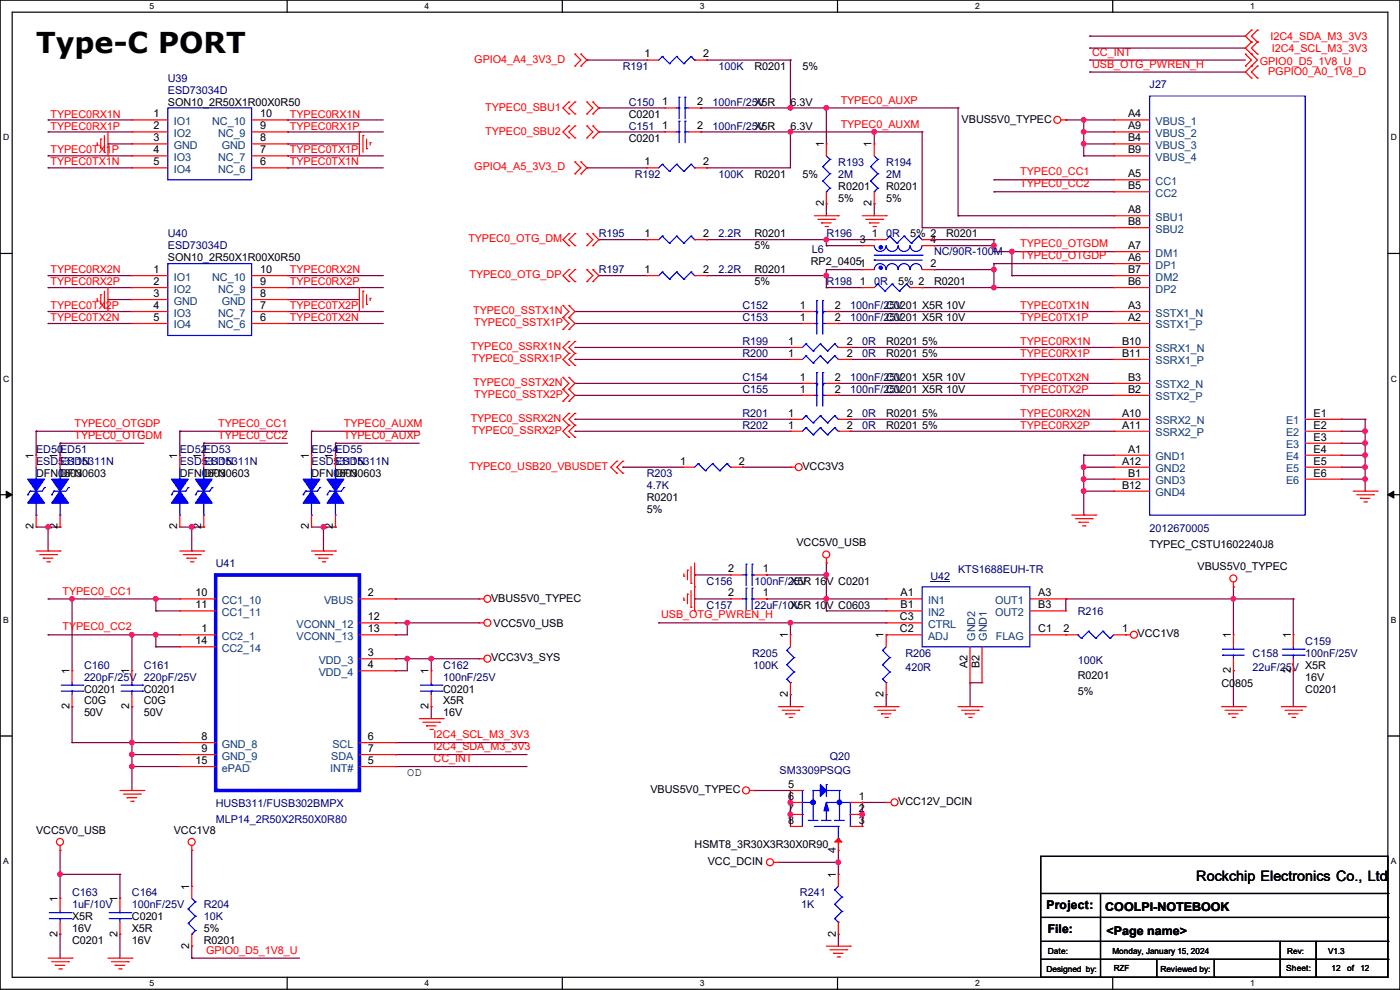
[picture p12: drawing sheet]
<svg xmlns="http://www.w3.org/2000/svg" width="297mm" height="210mm" viewBox="0 0 297 210" stroke-linecap="round" stroke-linejoin="round" font-family="sans-serif">
<defs><g id="words">
<text font-size="6.1" x="7.7" y="11.2">Type-C PORT</text>
<text font-size="3" x="253.8" y="186.9">Rockchip Electronics Co., Ltd</text>
<g font-size="2.5">
<text x="86.4" y="164.7">OD</text>
<text x="222" y="192.9">Project:</text>
<text x="222.3" y="198">File:</text>
<text x="234.5" y="193.2">COOLPI-NOTEBOOK</text>
<text x="234.7" y="198.2">&lt;Page name&gt;</text>
</g>
<g font-size="2.3" fill="#f00">
<text x="231.7" y="11.8">CC_INT</text>
<text x="269.5" y="8.5">I2C4_SDA_M3_3V3</text>
<text x="269.8" y="11">I2C4_SCL_M3_3V3</text>
<text x="100.6" y="13.3">GPIO4_A4_3V3_D</text>
<text x="231.7" y="14.4">USB_OTG_PWREN_H</text>
<text x="267.3" y="13.8">GPIO0_D5_1V8_U</text>
<text x="269" y="15.8">PGPIO0_A0_1V8_D</text>
<text x="102.9" y="23.5">TYPEC0_SBU1</text>
<text x="178.4" y="22">TYPEC0_AUXP</text>
<text x="10.7" y="27.5">TYPEC0RX1P</text>
<text x="10.7" y="24.9">TYPEC0RX1N</text>
<text x="61.5" y="27.5">TYPEC0RX1P</text>
<text x="61.5" y="24.9">TYPEC0RX1N</text>
<text x="102.9" y="28.5">TYPEC0_SBU2</text>
<text x="178.4" y="27.1">TYPEC0_AUXM</text>
<text x="10.7" y="35.1">TYPEC0TX1N</text>
<text x="10.7" y="32.6">TYPEC0TX1P</text>
<text x="61.5" y="35.1">TYPEC0TX1N</text>
<text x="61.5" y="32.6">TYPEC0TX1P</text>
<text x="100.6" y="36.2">GPIO4_A5_3V3_D</text>
<text x="216.5" y="37.2">TYPEC0_CC1</text>
<text x="216.5" y="39.8">TYPEC0_CC2</text>
<text x="99.4" y="51.4">TYPEC0_OTG_DM</text>
<text x="216.5" y="52.5">TYPEC0_OTGDM</text>
<text x="10.7" y="58">TYPEC0RX2N</text>
<text x="61.5" y="58">TYPEC0RX2N</text>
<text x="99.6" y="59">TYPEC0_OTG_DP</text>
<text x="216.5" y="55">TYPEC0_OTGDP</text>
<text x="10.7" y="65.6">TYPEC0TX2P</text>
<text x="10.7" y="60.5">TYPEC0RX2P</text>
<text x="61.5" y="65.6">TYPEC0TX2P</text>
<text x="61.5" y="60.5">TYPEC0RX2P</text>
<text x="216.5" y="65.6">TYPEC0TX1N</text>
<text x="10.7" y="68.1">TYPEC0TX2N</text>
<text x="61.5" y="68.1">TYPEC0TX2N</text>
<text x="100.4" y="66.6">TYPEC0_SSTX1N</text>
<text x="100.6" y="69.2">TYPEC0_SSTX1P</text>
<text x="216.5" y="68.1">TYPEC0TX1P</text>
<text x="99.9" y="74.3">TYPEC0_SSRX1N</text>
<text x="100.1" y="76.8">TYPEC0_SSRX1P</text>
<text x="216.5" y="73.2">TYPEC0RX1N</text>
<text x="216.5" y="75.7">TYPEC0RX1P</text>
<text x="100.4" y="81.9">TYPEC0_SSTX2N</text>
<text x="216.5" y="83.4">TYPEC0TX2P</text>
<text x="216.5" y="80.8">TYPEC0TX2N</text>
<text x="99.9" y="89.5">TYPEC0_SSRX2N</text>
<text x="100.6" y="84.4">TYPEC0_SSTX2P</text>
<text x="216.5" y="88.4">TYPEC0RX2N</text>
<text x="15.8" y="90.6">TYPEC0_OTGDP</text>
<text x="15.8" y="93.1">TYPEC0_OTGDM</text>
<text x="46.3" y="90.6">TYPEC0_CC1</text>
<text x="46.3" y="93.1">TYPEC0_CC2</text>
<text x="72.9" y="90.6">TYPEC0_AUXM</text>
<text x="72.9" y="93.1">TYPEC0_AUXP</text>
<text x="100.1" y="92">TYPEC0_SSRX2P</text>
<text x="216.5" y="91">TYPEC0RX2P</text>
<text x="99.6" y="99.7">TYPEC0_USB20_VBUSDET</text>
<text x="13.3" y="126.1">TYPEC0_CC1</text>
<text x="140.3" y="131.2">USB_OTG_PWREN_H</text>
<text x="13.3" y="133.7">TYPEC0_CC2</text>
<text x="92" y="156.6">I2C4_SCL_M3_3V3</text>
<text x="92" y="159.1">I2C4_SDA_M3_3V3</text>
<text x="92" y="161.7">CC_INT</text>
<text x="43.7" y="202.3">GPIO0_D5_1V8_U</text>
</g>
<g font-size="2.3" fill="#000080">
<text x="35.6" y="17.4">U39</text>
<text x="132.1" y="14.8">R191</text>
<text x="152.4" y="14.8">100K</text>
<text x="35.6" y="19.9">ESD73034D</text>
<text x="133.4" y="22.4">C150</text>
<text x="151.2" y="22.4">100nF/25XV5R</text>
<text x="243.9" y="18.6">J27</text>
<text x="133.4" y="27.5">C151</text>
<text x="151.2" y="27.5">100nF/25XV5R</text>
<text x="177.8" y="35.1">R193</text>
<text x="188" y="35.1">R194</text>
<text x="134.7" y="37.7">R192</text>
<text x="152.4" y="37.7">100K</text>
<text x="177.8" y="37.7">2M</text>
<text x="188" y="37.7">2M</text>
<text x="35.6" y="50.4">U40</text>
<text x="35.6" y="52.9">ESD73034D</text>
<text x="127" y="50.4">R195</text>
<text x="152.4" y="50.4">2.2R</text>
<text x="172.3" y="53.7">L6</text>
<text x="175.3" y="50.4">R196</text>
<text x="188" y="50.4">0R</text>
<text x="127" y="58">R197</text>
<text x="152.4" y="58">2.2R</text>
<text x="198.2" y="54.2">NC/90R-100M</text>
<text x="157.5" y="65.6">C152</text>
<text x="175.3" y="60.5">R198</text>
<text x="180.4" y="65.6">100nF/2C50V201 X5R 10V</text>
<text x="185.5" y="60.5">0R</text>
<text x="157.5" y="68.2">C153</text>
<text x="180.4" y="68.2">100nF/2C50V201 X5R 10V</text>
<text x="157.5" y="73.2">R199</text>
<text x="157.5" y="75.8">R200</text>
<text x="182.9" y="73.2">0R</text>
<text x="182.9" y="75.8">0R</text>
<text x="157.5" y="80.9">C154</text>
<text x="157.5" y="83.4">C155</text>
<text x="180.4" y="80.9">100nF/2C50V201 X5R 10V</text>
<text x="180.4" y="83.4">100nF/2C50V201 X5R 10V</text>
<text x="157.5" y="88.5">R201</text>
<text x="182.9" y="88.5">0R</text>
<text x="157.5" y="91">R202</text>
<text x="182.9" y="91">0R</text>
<text x="7.7" y="96.1">ED50</text>
<text x="7.7" y="98.6">ESD53115311N</text>
<text x="12.7" y="96.1">ED51</text>
<text x="12.7" y="98.6">ESDN</text>
<text x="38.1" y="96.1">ED52</text>
<text x="38.1" y="98.6">ESD53115311N</text>
<text x="43.2" y="96.1">ED53</text>
<text x="43.2" y="98.6">ESDN</text>
<text x="66.1" y="96.1">ED54</text>
<text x="66.1" y="98.6">ESD53115311N</text>
<text x="71.2" y="96.1">ED55</text>
<text x="71.2" y="98.6">ESDN</text>
<text x="137.2" y="101.2">R203</text>
<text x="137.2" y="103.7">4.7K</text>
<text x="243.9" y="112.9">2012670005</text>
<text x="45.8" y="120.2">U41</text>
<text x="149.9" y="124">C156</text>
<text x="160.1" y="124">100nF/2X55VR 16</text>
<text x="197.4" y="123">U42</text>
<text x="203.2" y="121.5">KTS1688EUH-TR</text>
<text x="149.9" y="129.1">C157</text>
<text x="160.1" y="129.1">22uF/10XV5R 10</text>
<text x="228.6" y="130.4">R216</text>
<text x="276.9" y="136.7">C159</text>
<text x="17.8" y="141.8">C160</text>
<text x="30.5" y="141.8">C161</text>
<text x="94" y="141.8">C162</text>
<text x="159.6" y="139.3">R205</text>
<text x="159.8" y="141.8">100K</text>
<text x="192.1" y="139.3">R206</text>
<text x="192.1" y="142.3">420R</text>
<text x="228.6" y="140.8">100K</text>
<text x="265.7" y="139.3">C158</text>
<text x="265.7" y="142.3">22uF/25V X5R</text>
<text x="276.9" y="139.3">100nF/25V</text>
<text x="17.8" y="144.4">220pF/25V 220pF/25V</text>
<text x="94" y="144.4">100nF/25V</text>
<text x="176.1" y="161.1">Q20</text>
<text x="165.4" y="164.2">SM3309PSQG</text>
<text x="45.8" y="171.3">HUSB311/FUSB302BMPX</text>
<text x="15.3" y="190.1">C163</text>
<text x="28" y="190.1">C164</text>
<text x="169.7" y="190.1">R241</text>
<text x="15.3" y="192.6">1uF/10V</text>
<text x="28" y="192.6">100nF/25V</text>
<text x="43.2" y="192.6">R204</text>
<text x="43.2" y="195.2">10K</text>
<text x="170" y="192.6">1K</text>
</g>
<g font-size="2.3">
<text x="136.7" y="12.2">1</text>
<text x="149.1" y="12.2">2</text>
<text x="160.1" y="14.8">R0201</text>
<text x="170.2" y="14.8">5%</text>
<text x="35.6" y="22.4">SON10_2R50X1R00X0R50</text>
<text x="140.5" y="22.4">1</text>
<text x="147.9" y="22.4">2</text>
<text x="167.7" y="22.4">6.3V</text>
<text x="32.6" y="24.9">1</text>
<text x="32.6" y="27.4">2</text>
<text x="32.6" y="30">3</text>
<text x="55.2" y="24.9">10</text>
<text x="55.2" y="27.4">9</text>
<text x="55.2" y="30">8</text>
<text x="133.4" y="25">C0201</text>
<text x="140.5" y="27.4">1</text>
<text x="147.9" y="27.4">2</text>
<text x="167.7" y="27.5">6.3V</text>
<text x="204" y="26">VBUS5V0_TYPEC</text>
<text x="239.3" y="24.9">A4</text>
<text x="239.3" y="27.4">A9</text>
<text x="239.3" y="30">B4</text>
<text x="32.6" y="32.5">4</text>
<text x="32.6" y="35.1">5</text>
<text x="55.2" y="32.5">7</text>
<text x="55.2" y="35.1">6</text>
<text x="133.4" y="30.1">C0201</text>
<text x="136.7" y="35.1">1</text>
<text x="149.1" y="35.1">2</text>
<text x="174.8" y="31.3" transform="rotate(-90 174.8 31.3)">1</text>
<text x="184.9" y="31.3" transform="rotate(-90 184.9 31.3)">1</text>
<text x="239.3" y="32.5">B9</text>
<text x="160.1" y="37.7">R0201</text>
<text x="170.2" y="37.7">5%</text>
<text x="177.8" y="40.2">R0201</text>
<text x="188" y="40.2">R0201</text>
<text x="239.3" y="37.6">A5</text>
<text x="239.3" y="40.1">B5</text>
<text x="174.8" y="43.7" transform="rotate(-90 174.8 43.7)">2</text>
<text x="177.8" y="42.8">5%</text>
<text x="184.9" y="43.7" transform="rotate(-90 184.9 43.7)">2</text>
<text x="188" y="42.8">5%</text>
<text x="239.3" y="45.2">A8</text>
<text x="239.3" y="47.8">B8</text>
<text x="136.7" y="50.3">1</text>
<text x="149.1" y="50.3">2</text>
<text x="160.1" y="50.4">R0201</text>
<text x="160.1" y="52.9">5%</text>
<text x="182.4" y="51.6">3</text>
<text x="185" y="50.3">1</text>
<text x="193.1" y="50.4">5% 2</text>
<text x="197.4" y="51.6">4</text>
<text x="200.7" y="50.4">R0201</text>
<text x="239.3" y="52.8">A7</text>
<text x="32.6" y="57.9">1</text>
<text x="35.6" y="55.5">SON10_2R50X1R00X0R50</text>
<text x="55.2" y="57.9">10</text>
<text x="136.7" y="57.9">1</text>
<text x="149.1" y="57.9">2</text>
<text x="160.1" y="58">R0201</text>
<text x="172" y="56.2">RP2_04051</text>
<text x="197.4" y="56.6">2</text>
<text x="239.3" y="55.4">A6</text>
<text x="239.3" y="57.9">B7</text>
<text x="32.6" y="60.5">2</text>
<text x="32.6" y="65.5">4</text>
<text x="32.6" y="63">3</text>
<text x="55.2" y="60.5">9</text>
<text x="55.2" y="65.5">7</text>
<text x="55.2" y="63">8</text>
<text x="160.1" y="60.5">5%</text>
<text x="169.7" y="65.5">1</text>
<text x="177.1" y="65.5">2</text>
<text x="182.4" y="60.5">1</text>
<text x="190.5" y="60.5">5% 2</text>
<text x="198.2" y="60.5">R0201</text>
<text x="239.3" y="65.5">A3</text>
<text x="239.3" y="60.5">B6</text>
<text x="32.6" y="68.1">5</text>
<text x="55.2" y="68.1">6</text>
<text x="169.7" y="68.1">1</text>
<text x="177.1" y="68.1">2</text>
<text x="239.3" y="68.1">A2</text>
<text x="167.2" y="73.2">1</text>
<text x="167.2" y="75.7">1</text>
<text x="179.6" y="73.2">2</text>
<text x="179.6" y="75.7">2</text>
<text x="188" y="73.2">R0201</text>
<text x="188" y="75.8">R0201</text>
<text x="195.6" y="73.2">5%</text>
<text x="195.6" y="75.8">5%</text>
<text x="238" y="75.7">B11</text>
<text x="238" y="73.2">B10</text>
<text x="169.7" y="80.8">1</text>
<text x="169.7" y="83.3">1</text>
<text x="177.1" y="80.8">2</text>
<text x="177.1" y="83.3">2</text>
<text x="239.3" y="80.8">B3</text>
<text x="239.3" y="83.3">B2</text>
<text x="167.2" y="88.4">1</text>
<text x="179.6" y="88.4">2</text>
<text x="188" y="88.5">R0201</text>
<text x="195.6" y="88.5">5%</text>
<text x="238" y="88.4">A10</text>
<text x="278.7" y="88.4">E1</text>
<text x="167.2" y="90.9">1</text>
<text x="179.6" y="90.9">2</text>
<text x="188" y="91">R0201</text>
<text x="195.6" y="91">5%</text>
<text x="238" y="90.9">A11</text>
<text x="278.7" y="90.9">E2</text>
<text x="278.7" y="93.5">E3</text>
<text x="7.1" y="97.3" transform="rotate(-90 7.1 97.3)">1</text>
<text x="7.7" y="101.2">DFN06030603</text>
<text x="12.2" y="97.3" transform="rotate(-90 12.2 97.3)">1</text>
<text x="12.7" y="101.2">DFN</text>
<text x="37.6" y="97.3" transform="rotate(-90 37.6 97.3)">1</text>
<text x="38.1" y="101.2">DFN06030603</text>
<text x="42.7" y="97.3" transform="rotate(-90 42.7 97.3)">1</text>
<text x="43.2" y="101.2">DFN</text>
<text x="65.5" y="97.3" transform="rotate(-90 65.5 97.3)">1</text>
<text x="66.1" y="101.2">DFN06030603</text>
<text x="70.6" y="97.3" transform="rotate(-90 70.6 97.3)">1</text>
<text x="71.2" y="101.2">DFN</text>
<text x="144.3" y="98.6">1</text>
<text x="156.8" y="98.6">2</text>
<text x="170.2" y="99.7">VCC3V3</text>
<text x="238" y="98.6">A12</text>
<text x="239.3" y="96">A1</text>
<text x="239.3" y="101.1">B1</text>
<text x="278.7" y="96">E4</text>
<text x="278.7" y="98.6">E5</text>
<text x="278.7" y="101.1">E6</text>
<text x="137.2" y="106.3">R0201</text>
<text x="238" y="103.6">B12</text>
<text x="7.1" y="112.3" transform="rotate(-90 7.1 112.3)">2</text>
<text x="12.2" y="112.3" transform="rotate(-90 12.2 112.3)">2</text>
<text x="37.6" y="112.3" transform="rotate(-90 37.6 112.3)">2</text>
<text x="42.7" y="112.3" transform="rotate(-90 42.7 112.3)">2</text>
<text x="65.5" y="112.3" transform="rotate(-90 65.5 112.3)">2</text>
<text x="70.6" y="112.3" transform="rotate(-90 70.6 112.3)">2</text>
<text x="137.2" y="108.8">5%</text>
<text x="169" y="115.9">VCC5V0_USB</text>
<text x="243.9" y="116.2">TYPEC_CSTU1602240J8</text>
<text x="154.5" y="121.4">2</text>
<text x="161.8" y="121.4">1</text>
<text x="175.3" y="124">V C0201</text>
<text x="254" y="121">VBUS5V0_TYPEC</text>
<text x="41.4" y="126.5">10</text>
<text x="41.4" y="129">11</text>
<text x="78" y="126.5">2</text>
<text x="78" y="131.6">12</text>
<text x="104.2" y="127.6">VBUS5V0_TYPEC</text>
<text x="154.5" y="126.5">2</text>
<text x="161.8" y="126.5">1</text>
<text x="175.3" y="129.1">V C0603</text>
<text x="190.9" y="131.6">C3</text>
<text x="191.1" y="126.5">A1</text>
<text x="191.1" y="129">B1</text>
<text x="220.3" y="126.5">A3</text>
<text x="220.3" y="129">B3</text>
<text x="41.4" y="136.7">14</text>
<text x="42.7" y="134.1">1</text>
<text x="78" y="134.1">13</text>
<text x="104.7" y="132.9">VCC5V0_USB</text>
<text x="167.1" y="135.4" transform="rotate(-90 167.1 135.4)">1</text>
<text x="187.5" y="135.4" transform="rotate(-90 187.5 135.4)">1</text>
<text x="190.9" y="134.1">C2</text>
<text x="220.3" y="134.1">C1</text>
<text x="225.6" y="134.1">2</text>
<text x="238" y="134.1">1</text>
<text x="241.3" y="135.2">VCC1V8</text>
<text x="261.1" y="135.4" transform="rotate(-90 261.1 135.4)">1</text>
<text x="273.8" y="135.4" transform="rotate(-90 273.8 135.4)">1</text>
<text x="14.7" y="143" transform="rotate(-90 14.7 143)">1</text>
<text x="27.4" y="143" transform="rotate(-90 27.4 143)">1</text>
<text x="78" y="139.2">3</text>
<text x="78" y="141.7">4</text>
<text x="90.9" y="143" transform="rotate(-90 90.9 143)">1</text>
<text x="104.2" y="140.3">VCC3V3_SYS</text>
<text x="205.2" y="141.8" transform="rotate(-90 205.2 141.8)">A2</text>
<text x="207.8" y="141.8" transform="rotate(-90 207.8 141.8)">B2</text>
<text x="261.1" y="142.8" transform="rotate(-90 261.1 142.8)">2</text>
<text x="273.8" y="142.8" transform="rotate(-90 273.8 142.8)">2</text>
<text x="17.8" y="146.9">C0201</text>
<text x="17.8" y="149.4">C0G</text>
<text x="30.5" y="146.9">C0201</text>
<text x="30.5" y="149.4">C0G</text>
<text x="94" y="146.9">C0201</text>
<text x="94" y="149.4">X5R</text>
<text x="167.1" y="147.9" transform="rotate(-90 167.1 147.9)">2</text>
<text x="187.5" y="147.9" transform="rotate(-90 187.5 147.9)">2</text>
<text x="228.6" y="144.1">R0201</text>
<text x="228.6" y="147.4">5%</text>
<text x="259.1" y="145.6">C0</text>
<text x="262" y="145.6">805</text>
<text x="276.9" y="146.9">C0201</text>
<text x="276.9" y="144.4">16V</text>
<text x="14.7" y="150.4" transform="rotate(-90 14.7 150.4)">2</text>
<text x="17.8" y="152">50V</text>
<text x="27.4" y="150.4" transform="rotate(-90 27.4 150.4)">2</text>
<text x="30.5" y="152">50V</text>
<text x="90.9" y="150.4" transform="rotate(-90 90.9 150.4)">2</text>
<text x="94" y="152">16V</text>
<text x="42.7" y="157">8</text>
<text x="42.7" y="159.5">9</text>
<text x="78" y="157">6</text>
<text x="78" y="159.5">7</text>
<text x="41.4" y="162.1">15</text>
<text x="78" y="162.1">5</text>
<text x="167.2" y="167.1">5</text>
<text x="138" y="168.2">VBUS5V0_TYPEC</text>
<text x="167.2" y="169.7">6</text>
<text x="167.2" y="172.2">7</text>
<text x="182.2" y="169.7">1</text>
<text x="182.2" y="172.2">2</text>
<text x="190.5" y="170.8">VCC12V_DCIN</text>
<text x="7.7" y="176.9">VCC5V0_USB</text>
<text x="36.9" y="176.9">VCC1V8</text>
<text x="147.4" y="179.9">HSMT8_3R30X3R30X0R90</text>
<text x="167.2" y="174.8">8</text>
<text x="182.2" y="174.8">3</text>
<text x="150.2" y="183.5">VCC_DCIN</text>
<text x="177.3" y="180.9" transform="rotate(-90 177.3 180.9)">4</text>
<text x="12.2" y="191.3" transform="rotate(-90 12.2 191.3)">1</text>
<text x="24.9" y="191.3" transform="rotate(-90 24.9 191.3)">1</text>
<text x="40.1" y="188.8" transform="rotate(-90 40.1 188.8)">1</text>
<text x="177.3" y="186.2" transform="rotate(-90 177.3 186.2)">1</text>
<text x="15.3" y="195.2">X5R</text>
<text x="15.3" y="197.7">16V</text>
<text x="28" y="195.2">C0201</text>
<text x="28" y="197.7">X5R</text>
<text x="43.2" y="197.7">5%</text>
<text x="12.2" y="198.7" transform="rotate(-90 12.2 198.7)">2</text>
<text x="15.3" y="200.2">C0201</text>
<text x="24.9" y="198.7" transform="rotate(-90 24.9 198.7)">2</text>
<text x="28" y="200.2">16V</text>
<text x="40.1" y="201.2" transform="rotate(-90 40.1 201.2)">2</text>
<text x="43.2" y="200.2">R0201</text>
<text x="177.3" y="198.7" transform="rotate(-90 177.3 198.7)">2</text>
</g>
<g font-size="2.3" fill="#004080">
<text x="36.9" y="26.5">IO1</text>
<text x="36.9" y="29">IO2</text>
<text x="45" y="26.5">NC_10</text>
<text x="46.3" y="29">NC_9</text>
<text x="245.2" y="26.5">VBUS_1</text>
<text x="245.2" y="29">VBUS_2</text>
<text x="36.9" y="34.1">IO3</text>
<text x="36.9" y="31.6">GND</text>
<text x="46.3" y="34.1">NC_7</text>
<text x="47" y="31.6">GND</text>
<text x="245.2" y="34.1">VBUS_4</text>
<text x="245.2" y="31.6">VBUS_3</text>
<text x="36.9" y="36.7">IO4</text>
<text x="46.3" y="36.7">NC_6</text>
<text x="245.2" y="39.2">CC1</text>
<text x="245.2" y="41.7">CC2</text>
<text x="245.2" y="46.8">SBU1</text>
<text x="245.2" y="49.4">SBU2</text>
<text x="36.9" y="59.5">IO1</text>
<text x="45" y="59.5">NC_10</text>
<text x="245.2" y="57">DP1</text>
<text x="245.2" y="54.4">DM1</text>
<text x="245.2" y="59.5">DM2</text>
<text x="36.9" y="62.1">IO2</text>
<text x="36.9" y="64.6">GND</text>
<text x="46.3" y="62.1">NC_9</text>
<text x="47" y="64.6">GND</text>
<text x="245.2" y="62.1">DP2</text>
<text x="36.9" y="67.1">IO3</text>
<text x="36.9" y="69.7">IO4</text>
<text x="46.3" y="67.1">NC_7</text>
<text x="46.3" y="69.7">NC_6</text>
<text x="245.2" y="69.7">SSTX1_P</text>
<text x="245.2" y="67.1">SSTX1_N</text>
<text x="245.2" y="77.3">SSRX1_P</text>
<text x="245.2" y="74.8">SSRX1_N</text>
<text x="245.2" y="82.4">SSTX2_N</text>
<text x="245.2" y="84.9">SSTX2_P</text>
<text x="245.2" y="90">SSRX2_N</text>
<text x="245.2" y="92.5">SSRX2_P</text>
<text x="272.8" y="90">E1</text>
<text x="272.8" y="92.5">E2</text>
<text x="272.8" y="95.1">E3</text>
<text x="245.2" y="97.6">GND1</text>
<text x="245.2" y="100.2">GND2</text>
<text x="272.8" y="97.6">E4</text>
<text x="272.8" y="100.2">E5</text>
<text x="245.2" y="105.2">GND4</text>
<text x="245.2" y="102.7">GND3</text>
<text x="272.8" y="102.7">E6</text>
<text x="47" y="128.1">CC1_10</text>
<text x="47" y="130.6">CC1_11</text>
<text x="68.7" y="128.1">VBUS</text>
<text x="196.9" y="128.1">IN1</text>
<text x="196.9" y="130.6">IN2</text>
<text x="211.1" y="128.1">OUT1</text>
<text x="211.1" y="130.6">OUT2</text>
<text x="47" y="135.7">CC2_1</text>
<text x="62.9" y="133.2">VCONN_12</text>
<text x="62.9" y="135.7">VCONN_13</text>
<text x="196.9" y="133.2">CTRL</text>
<text x="196.9" y="135.7">ADJ</text>
<text x="206.8" y="135.9" transform="rotate(-90 206.8 135.9)">GND2</text>
<text x="209.4" y="135.9" transform="rotate(-90 209.4 135.9)">GND1</text>
<text x="211.2" y="135.7">FLAG</text>
<text x="47" y="138.3">CC2_14</text>
<text x="67.6" y="140.8">VDD_3</text>
<text x="67.6" y="143.3">VDD_4</text>
<text x="47" y="158.6">GND_8</text>
<text x="47" y="161.1">GND_9</text>
<text x="70.3" y="161.1">SDA</text>
<text x="70.5" y="158.6">SCL</text>
<text x="47" y="163.7">ePAD</text>
<text x="70" y="163.7">INT#</text>
</g>
<text font-size="2.3" fill="#0000a0" x="45.8" y="174.6">MLP14_2R50X2R50X0R80</text>
<g font-size="1.8">
<text x="31.7" y="1.9">5</text>
<text x="90.1" y="1.9">4</text>
<text x="148.5" y="1.9">3</text>
<text x="206.8" y="1.9">2</text>
<text x="265.2" y="1.9">1</text>
<text x=".7" y="29.8">D</text>
<text x="295.1" y="29.8">D</text>
<text x=".7" y="80.9">C</text>
<text x="295.1" y="80.9">C</text>
<text x=".7" y="132.1">B</text>
<text x="295.1" y="132.1">B</text>
<text x=".7" y="183.3">A</text>
<text x="295.1" y="183.3">A</text>
<text x="222.3" y="202.3">Date:</text>
<text x="236" y="202.3">Monday, January 15, 2024</text>
<text x="281.7" y="202.3">V1.3</text>
<text x="31.7" y="209.2">5</text>
<text x="90.1" y="209.2">4</text>
<text x="148.5" y="209.2">3</text>
<text x="206.8" y="209.2">2</text>
<text x="222" y="206.1">Designed by:</text>
<text x="236.3" y="205.9">RZF</text>
<text x="246.2" y="206.1">Reviewed by:</text>
<text x="265.2" y="209.2">1</text>
<text x="272.8" y="205.9">Sheet:</text>
<text x="282.5" y="205.9">12</text>
<text x="285.8" y="205.9">of</text>
<text x="288.6" y="205.9">12</text>
</g>
<text font-size="1.7" x="273.1" y="202.3">Rev:</text>
</g></defs>
<g fill="none" stroke="#000" stroke-width=".25">
<path d="M0 0h297v209.8h-297zM2.6 2.6h291.8v204.7h-291.8zM60.9 0v2.6M119.3 0v2.6M177.7 0v2.6M236.1 0v2.6M0 53.8h2.6M294.4 53.8h2.6M0 104.9h2.6M294.4 104.9h2.6M0 156.1h2.6M294.4 156.1h2.6"/>
<path d="M60.9 207.3v2.5M119.3 207.3v2.5M177.7 207.3v2.5M236.1 207.3v2.5"/>
</g>
<path d="M1.3 104.2l1.3 .7-1.3 .8zM294.4 104.9l1.3-.7v1.5z" fill="#000"/>
<path d="M1.3 104.2l1.3 .7-1.3 .8zM294.4 104.9l1.3-.7v1.5z" fill="none" stroke="#000" stroke-width=".21"/>
<path d="M12.7 185.5h.1M12.7 185.5h12.7M12.7 185.5v5M25.4 185.5h.1M25.4 185.5v5" fill="none" stroke="#800040" stroke-width=".25"/>
<circle cx="12.7" cy="185.4" r=".49" fill="#f0f"/>
<circle cx="12.7" cy="185.4" r=".49" fill="none" stroke="#f0f" stroke-width=".25"/>
<g fill="none" stroke="#800040" stroke-width=".25">
<path d="M83.9 127h.1M83.9 132.1h.1M83.9 134.7h.1M83.9 132.1h17.7M83.9 127h17.7M86.4 132.1h.1M86.4 132.1v2.6h-2.5M15.3 149.9h.1M15.3 157.5h.1M15.3 149.9v7.6M28 149.9h.1M28 149.9v7.6h-12.7"/>
<path d="M83.9 157.5h.1M83.9 157.5h27.9M83.9 160.1h.1M83.9 162.6h.1M83.9 160.1h27.9M83.9 162.6h27.9M12.7 180.4h.1M12.7 198.2h.1M12.7 180.4v5.1M12.7 198.2v5M25.4 198.2h.1M25.4 198.2v5"/>
</g>
<circle cx="86.4" cy="132.1" r=".49" fill="#f0f"/>
<circle cx="86.4" cy="132.1" r=".49" fill="none" stroke="#f0f" stroke-width=".25"/>
<path d="M175.3 52.1h.1M175.3 50.8v1.3M198.2 57.2h.1M210.9 52.1h.1M210.9 55.9h.1M210.9 52.1v1.3M210.9 55.9v1.3h-12.7" fill="none" stroke="#800040" stroke-width=".25"/>
<circle cx="210.8" cy="57.2" r=".49" fill="#f0f"/>
<circle cx="210.8" cy="57.2" r=".49" fill="none" stroke="#f0f" stroke-width=".25"/>
<g fill="none" stroke="#800040" stroke-width=".25">
<path d="M175.3 50.8h.1M175.3 52.1h.1M175.3 58.5h.1M175.3 57.2h.1M175.3 50.8h10.2M175.3 52.1h7.6M175.3 57.2v1.3M175.3 57.2h7.6M198.2 50.8h.1M198.2 50.8h12.7M210.9 57.2h.1M210.9 50.8h.1"/>
<path d="M210.9 53.4h.1M210.9 57.2v3.8h-15.3M210.9 50.8v1.3M210.9 53.4h3.8M175.3 61h.1M175.3 61h7.6M195.6 61h.1M229.9 96.6h.1M229.9 99.1h.1M229.9 96.6v5M229.9 96.6h6.4M229.9 99.1h6.4"/>
</g>
<circle cx="229.9" cy="101.6" r=".49" fill="#f0f"/>
<circle cx="229.9" cy="101.6" r=".49" fill="none" stroke="#f0f" stroke-width=".25"/>
<circle cx="229.9" cy="99.1" r=".49" fill="#f0f"/>
<circle cx="229.9" cy="99.1" r=".49" fill="none" stroke="#f0f" stroke-width=".25"/>
<path d="M229.9 101.6h.1M229.9 104.2h.1M229.9 109.3h.1M229.9 101.6h6.4M229.9 101.6v7.7M229.9 104.2h6.4" fill="none" stroke="#800040" stroke-width=".25"/>
<circle cx="229.9" cy="104.2" r=".49" fill="#f0f"/>
<circle cx="229.9" cy="104.2" r=".49" fill="none" stroke="#f0f" stroke-width=".25"/>
<path d="M284.5 88.9h.1M284.5 91.5h.1M284.5 88.9h5.1M289.6 88.9h.1M289.6 88.9v2.6h-5.1" fill="none" stroke="#800040" stroke-width=".25"/>
<circle cx="289.6" cy="91.5" r=".49" fill="#f0f"/>
<circle cx="289.6" cy="91.5" r=".49" fill="none" stroke="#f0f" stroke-width=".25"/>
<path d="M284.5 94h.1M284.5 94h5.1M289.6 91.5h.1M289.6 94h.1M289.6 91.5v5.1" fill="none" stroke="#800040" stroke-width=".25"/>
<circle cx="289.6" cy="96.5" r=".49" fill="#f0f"/>
<circle cx="289.6" cy="96.5" r=".49" fill="none" stroke="#f0f" stroke-width=".25"/>
<circle cx="289.6" cy="94" r=".49" fill="#f0f"/>
<circle cx="289.6" cy="94" r=".49" fill="none" stroke="#f0f" stroke-width=".25"/>
<g fill="none" stroke="#800040" stroke-width=".25">
<path d="M210.9 38.1h.1M210.9 38.1h25.4M226.1 25.4h.1M226.1 25.4h3.8M210.9 40.7h.1M210.9 40.7h25.4M214.7 58.5h.1M214.7 53.4h.1M214.7 58.5h21.6M214.7 53.4v5.1M214.7 53.4h21.6M284.5 96.6h.1"/>
<path d="M284.5 96.6h5.1v2.5M289.6 99.1h.1"/>
</g>
<circle cx="214.7" cy="53.4" r=".49" fill="#f0f"/>
<circle cx="214.7" cy="53.4" r=".49" fill="none" stroke="#f0f" stroke-width=".25"/>
<path d="M210.9 61h.1M210.9 61h25.4" fill="none" stroke="#800040" stroke-width=".25"/>
<circle cx="210.8" cy="61" r=".49" fill="#f0f"/>
<circle cx="210.8" cy="61" r=".49" fill="none" stroke="#f0f" stroke-width=".25"/>
<path d="M229.9 28h.1M229.9 25.4h.1M229.9 28h6.4M229.9 25.4v2.6M229.9 25.4h6.4M210.9 55.9h.1M210.9 55.9h25.4" fill="none" stroke="#800040" stroke-width=".25"/>
<circle cx="229.9" cy="25.4" r=".49" fill="#f0f"/>
<circle cx="229.9" cy="25.4" r=".49" fill="none" stroke="#f0f" stroke-width=".25"/>
<path d="M229.9 30.5h.1M229.9 28h.1M229.9 30.5h6.4M229.9 28v2.5" fill="none" stroke="#800040" stroke-width=".25"/>
<circle cx="229.9" cy="30.5" r=".49" fill="#f0f"/>
<circle cx="229.9" cy="30.5" r=".49" fill="none" stroke="#f0f" stroke-width=".25"/>
<circle cx="229.9" cy="28" r=".49" fill="#f0f"/>
<circle cx="229.9" cy="28" r=".49" fill="none" stroke="#f0f" stroke-width=".25"/>
<g fill="none" stroke="#800040" stroke-width=".25">
<path d="M127 22.9h.1M127 28h.1M127 22.9h14M127 28h14M148.6 22.9h.1M148.6 22.9h19.1M229.9 33.1h.1M229.9 30.5h.1M229.9 33.1h6.4M229.9 30.5v2.6M122 66.1h.1M122 68.6h.1"/>
<path d="M122 66.1h48.2M122 68.6h48.2M177.8 66.1h.1M177.8 68.6h.1M177.8 66.1h58.5M177.8 68.6h58.5M122 81.3h.1M122 83.9h.1M122 81.3h48.2M122 83.9h48.2M177.8 83.9h.1M177.8 81.3h.1"/>
<path d="M177.8 81.3h58.5M177.8 83.9h58.5"/>
</g>
<circle cx="167.7" cy="22.9" r=".49" fill="#f0f"/>
<circle cx="167.7" cy="22.9" r=".49" fill="none" stroke="#f0f" stroke-width=".25"/>
<path d="M148.6 28h.1M148.6 28h19.1" fill="none" stroke="#800040" stroke-width=".25"/>
<circle cx="167.7" cy="28" r=".49" fill="#f0f"/>
<circle cx="167.7" cy="28" r=".49" fill="none" stroke="#f0f" stroke-width=".25"/>
<path d="M175.3 22.9h.1M175.3 22.9v7.6" fill="none" stroke="#800040" stroke-width=".25"/>
<circle cx="175.3" cy="22.9" r=".49" fill="#f0f"/>
<circle cx="175.3" cy="22.9" r=".49" fill="none" stroke="#f0f" stroke-width=".25"/>
<path d="M185.5 28h.1M185.5 28v2.5M175.3 43.2h.1M175.3 43.2v2.6" fill="none" stroke="#800040" stroke-width=".25"/>
<circle cx="185.4" cy="28" r=".49" fill="#f0f"/>
<circle cx="185.4" cy="28" r=".49" fill="none" stroke="#f0f" stroke-width=".25"/>
<g fill="none" stroke="#800040" stroke-width=".25">
<path d="M175.3 22.9h.1M175.3 22.9h27.9M185.5 28h.1M185.5 28h10.1M195.6 28h.1M195.6 28v20.3M203.2 22.9h.1M203.2 22.9v22.9M185.5 43.2h.1M185.5 43.2v2.6M195.6 48.3h.1M195.6 48.3h40.7"/>
<path d="M198.2 52.1h.1M198.2 52.1h12.7M203.2 45.8h.1M203.2 45.8h33.1"/>
</g>
<circle cx="210.8" cy="52.1" r=".49" fill="#f0f"/>
<circle cx="210.8" cy="52.1" r=".49" fill="none" stroke="#f0f" stroke-width=".25"/>
<g fill="none" stroke="#800040" stroke-width=".25">
<path d="M124.5 12.7h.1M124.5 12.7h12.7M149.9 12.7h.1M149.9 12.7h17.8M167.7 12.7h.1M167.7 12.7v10.2M10.2 28h.1M10.2 25.4h.1M10.2 35.6h.1M10.2 33.1h.1M10.2 35.6h17.8M10.2 28h17.8"/>
<path d="M10.2 25.4h17.8M10.2 33.1h17.8M61 28h.1M61 25.4h.1M61 35.6h.1M61 33.1h.1M61 35.6h20.3M61 28h20.3M61 25.4h20.3M61 33.1h20.3M124.5 35.6h.1M124.5 35.6h12.7"/>
<path d="M149.9 35.6h.1M167.7 22.9h.1M167.7 28h.1M167.7 28v7.6h-17.8M167.7 22.9h7.6M167.7 28h17.8M10.2 58.5h.1M10.2 58.5h17.8M61 58.5h.1M61 58.5h20.3M10.2 68.6h.1M10.2 66.1h.1"/>
<path d="M10.2 61h.1M10.2 68.6h17.8M10.2 66.1h17.8M10.2 61h17.8M61 68.6h.1M61 66.1h.1M61 61h.1M61 68.6h20.3M61 66.1h20.3M61 61h20.3M122 73.7h.1M122 76.2h.1"/>
<path d="M122 73.7h45.7M122 76.2h45.7M180.4 73.7h.1M180.4 76.2h.1M180.4 73.7h55.9M180.4 76.2h55.9M7.7 91.5h.1M7.7 91.5h22.8M7.7 91.5v5.1M12.7 94h.1M12.7 94h17.8M12.7 94v2.6"/>
<path d="M38.1 91.5h.1M38.1 91.5h22.9M38.1 91.5v5.1M43.2 94h.1M43.2 94h17.8M43.2 94v2.6M66.1 91.5h.1M66.1 91.5h22.8M66.1 91.5v5.1M71.2 94h.1M71.2 94h17.7M71.2 94v2.6"/>
<path d="M122 88.9h.1M122 91.5h.1M122 91.5h45.7M122 88.9h45.7M180.4 88.9h.1M180.4 91.5h.1M180.4 91.5h55.9M180.4 88.9h55.9M83.9 139.7h.1M83.9 139.7h17.7M86.4 139.7h.1M86.4 139.7v2.6h-2.5"/>
<path d="M91.5 139.7h.1M91.5 139.7v2.6M83.9 142.3h.1M40.7 180.4h.1M40.7 180.4v7.6M40.7 200.7h.1M40.7 203.2h.1M40.7 200.7v2.5M40.7 203.2h22.8"/>
</g>
<circle cx="91.5" cy="139.7" r=".49" fill="#f0f"/>
<circle cx="91.5" cy="139.7" r=".49" fill="none" stroke="#f0f" stroke-width=".25"/>
<circle cx="86.4" cy="139.7" r=".49" fill="#f0f"/>
<circle cx="86.4" cy="139.7" r=".49" fill="none" stroke="#f0f" stroke-width=".25"/>
<path d="M15.3 127h.1M15.3 127v15.3M28 134.7h.1M28 134.7v7.6M28 134.7h5.1M91.5 149.9h.1M91.5 149.9v2.5" fill="none" stroke="#800040" stroke-width=".25"/>
<circle cx="15.3" cy="127" r=".49" fill="#f0f"/>
<circle cx="15.3" cy="127" r=".49" fill="none" stroke="#f0f" stroke-width=".25"/>
<path d="M15.3 127h.1M15.3 127h17.8" fill="none" stroke="#800040" stroke-width=".25"/>
<circle cx="33" cy="127" r=".49" fill="#f0f"/>
<circle cx="33" cy="127" r=".49" fill="none" stroke="#f0f" stroke-width=".25"/>
<path d="M10.2 134.7h.1M10.2 134.7h17.8" fill="none" stroke="#800040" stroke-width=".25"/>
<circle cx="28" cy="134.6" r=".49" fill="#f0f"/>
<circle cx="28" cy="134.6" r=".49" fill="none" stroke="#f0f" stroke-width=".25"/>
<path d="M33.1 137.2h.1M33.1 134.7h.1M33.1 137.2h5M33.1 134.7v2.5" fill="none" stroke="#800040" stroke-width=".25"/>
<circle cx="33" cy="134.6" r=".49" fill="#f0f"/>
<circle cx="33" cy="134.6" r=".49" fill="none" stroke="#f0f" stroke-width=".25"/>
<g fill="none" stroke="#800040" stroke-width=".25">
<path d="M10.2 127h.1M10.2 127h5.1M33.1 134.7h.1M33.1 129.6h.1M33.1 127h.1M33.1 134.7h5M33.1 127h5M33.1 129.6h5M33.1 127v2.6M28 157.5h.1M28 157.5h10.1M28 162.6h.1"/>
<path d="M28 162.6h10.1"/>
</g>
<circle cx="28" cy="162.6" r=".49" fill="#f0f"/>
<circle cx="28" cy="162.6" r=".49" fill="none" stroke="#f0f" stroke-width=".25"/>
<path d="M28 157.5h.1M28 157.5v2.6M28 162.6h.1M28 162.6v5.1" fill="none" stroke="#800040" stroke-width=".25"/>
<circle cx="28" cy="160" r=".49" fill="#f0f"/>
<circle cx="28" cy="160" r=".49" fill="none" stroke="#f0f" stroke-width=".25"/>
<circle cx="28" cy="157.5" r=".49" fill="#f0f"/>
<circle cx="28" cy="157.5" r=".49" fill="none" stroke="#f0f" stroke-width=".25"/>
<g fill="none" stroke="#800040" stroke-width=".25">
<path d="M22.9 30.5h.1M22.9 30.5h5.1M61 30.5h.1M61 30.5h15.2M149.9 50.8h.1M149.9 50.8h25.4M22.9 63.5h.1M22.9 63.5h5.1M61 63.5h.1M61 63.5h15.2M132.1 99.1h.1M132.1 99.1h12.7"/>
<path d="M157.5 99.1h.1M157.5 99.1h10.2M28 160.1h.1M28 160.1h10.1M28 160.1v2.5"/>
</g>
<circle cx="175.3" cy="50.8" r=".49" fill="#f0f"/>
<circle cx="175.3" cy="50.8" r=".49" fill="none" stroke="#f0f" stroke-width=".25"/>
<path d="M149.9 58.5h.1M149.9 58.5h25.4" fill="none" stroke="#800040" stroke-width=".25"/>
<circle cx="175.3" cy="58.4" r=".49" fill="#f0f"/>
<circle cx="175.3" cy="58.4" r=".49" fill="none" stroke="#f0f" stroke-width=".25"/>
<path d="M231.2 12.7h.1M231.2 15.3h.1M231.2 12.7h33M231.2 15.3h33M127 58.5h.1M127 50.8h.1M127 58.5h10.2M127 50.8h10.2M175.3 58.5v2.5M175.3 61h.1M66.1 111.8h2.5M68.6 111.8h.1" fill="none" stroke="#800040" stroke-width=".25"/>
<circle cx="68.6" cy="111.8" r=".49" fill="#f0f"/>
<circle cx="68.6" cy="111.8" r=".49" fill="none" stroke="#f0f" stroke-width=".25"/>
<path d="M38.1 111.8h2.6M40.7 111.8h.1M68.6 116.9h.1M71.2 111.8h.1M71.2 111.8h-2.6v5.1" fill="none" stroke="#800040" stroke-width=".25"/>
<circle cx="40.7" cy="111.8" r=".49" fill="#f0f"/>
<circle cx="40.7" cy="111.8" r=".49" fill="none" stroke="#f0f" stroke-width=".25"/>
<path d="M7.7 111.8h2.5M10.2 111.8h.1M40.7 116.9h.1M43.2 111.8h.1M43.2 111.8h-2.5v5.1" fill="none" stroke="#800040" stroke-width=".25"/>
<circle cx="10.2" cy="111.8" r=".49" fill="#f0f"/>
<circle cx="10.2" cy="111.8" r=".49" fill="none" stroke="#f0f" stroke-width=".25"/>
<path d="M284.5 99.1h5.1M289.6 99.1h.1M10.2 116.9h.1M12.7 111.8h.1M12.7 111.8h-2.5v5.1" fill="none" stroke="#800040" stroke-width=".25"/>
<circle cx="289.6" cy="99.1" r=".49" fill="#f0f"/>
<circle cx="289.6" cy="99.1" r=".49" fill="none" stroke="#f0f" stroke-width=".25"/>
<path d="M289.6 99.1v5.1M284.5 101.6h5.1M289.6 101.6h.1M289.6 104.2h.1" fill="none" stroke="#800040" stroke-width=".25"/>
<circle cx="289.6" cy="101.6" r=".49" fill="#f0f"/>
<circle cx="289.6" cy="101.6" r=".49" fill="none" stroke="#f0f" stroke-width=".25"/>
<path d="M231.2 7.7h.1M231.2 10.2h.1M231.2 7.7h33M231.2 10.2h33M175.3 119.4h.1M175.3 119.4v2.6M162.6 127h.1M162.6 127h12.7M160.1 167.7h.1M160.1 167.7h7.6" fill="none" stroke="#800040" stroke-width=".25"/>
<circle cx="175.3" cy="121.9" r=".49" fill="#f0f"/>
<circle cx="175.3" cy="121.9" r=".49" fill="none" stroke="#f0f" stroke-width=".25"/>
<g fill="none" stroke="#800040" stroke-width=".25">
<path d="M139.7 132.1h.1M139.7 132.1h48.3M147.4 127h.1M147.4 122h.1M147.4 127h7.6M147.4 122h7.6M162.6 122h.1M162.6 122h12.7M167.7 132.1h.1M167.7 132.1v2.6M175.3 122h.1M175.3 127h.1"/>
<path d="M175.3 122v7.6M167.7 147.4h.1M167.7 147.4v2.5"/>
</g>
<circle cx="167.7" cy="132.1" r=".49" fill="#f0f"/>
<circle cx="167.7" cy="132.1" r=".49" fill="none" stroke="#f0f" stroke-width=".25"/>
<path d="M226.1 127h.1M226.1 127h48.3M261.7 127h.1M261.7 124.5h.1M261.7 124.5v10.2M274.4 127h.1M274.4 127v7.7" fill="none" stroke="#800040" stroke-width=".25"/>
<circle cx="261.6" cy="127" r=".49" fill="#f0f"/>
<circle cx="261.6" cy="127" r=".49" fill="none" stroke="#f0f" stroke-width=".25"/>
<g fill="none" stroke="#800040" stroke-width=".25">
<path d="M175.3 127h.1M175.3 127h12.7M226.1 127h.1M226.1 127v2.6M188 147.4h.1M188 147.4v2.5M205.8 144.8h.1M205.8 144.8h2.5M205.8 144.8v5.1M261.7 142.3h.1M261.7 142.3v7.6M274.4 142.3h.1"/>
<path d="M274.4 142.3v7.6"/>
</g>
<circle cx="175.3" cy="127" r=".49" fill="#f0f"/>
<circle cx="175.3" cy="127" r=".49" fill="none" stroke="#f0f" stroke-width=".25"/>
<path d="M175.3 129.6h.1M175.3 129.6h12.7M167.7 167.7h.1M167.7 170.2h.1M167.7 167.7v5.1M182.9 170.2h.1M182.9 170.2h5.1" fill="none" stroke="#800040" stroke-width=".25"/>
<circle cx="167.7" cy="172.7" r=".49" fill="#f0f"/>
<circle cx="167.7" cy="172.7" r=".49" fill="none" stroke="#f0f" stroke-width=".25"/>
<circle cx="167.7" cy="170.2" r=".49" fill="#f0f"/>
<circle cx="167.7" cy="170.2" r=".49" fill="none" stroke="#f0f" stroke-width=".25"/>
<path d="M167.7 172.8h.1M167.7 172.8v2.5M182.9 170.2h.1M182.9 172.8h.1M182.9 170.2v5.1" fill="none" stroke="#800040" stroke-width=".25"/>
<circle cx="182.9" cy="172.7" r=".49" fill="#f0f"/>
<circle cx="182.9" cy="172.7" r=".49" fill="none" stroke="#f0f" stroke-width=".25"/>
<path d="M165.1 182.9h12.7M177.8 198.2h.1M177.8 182.9h.1M177.8 180.4v2.5M177.8 198.2v2.5" fill="none" stroke="#800040" stroke-width=".25"/>
<circle cx="177.8" cy="182.9" r=".49" fill="#f0f"/>
<circle cx="177.8" cy="182.9" r=".49" fill="none" stroke="#f0f" stroke-width=".25"/>
<path d="M177.8 185.5h.1M177.8 182.9v2.6" fill="none" stroke="#800040" stroke-width=".25"/>
<g fill="none" stroke="#f00" stroke-width=".25">
<path d="M122 11.5h.1M122 14h.1M122 11.5l1.2 1.2-1.2 1.3M123.2 14h.1M123.2 11.5h.1M123.2 11.5l1.3 1.2-1.3 1.3M264.2 14h.1M264.2 11.5h.1M264.2 11.5l1.3 1.2-1.3 1.3M265.5 14h.1M265.5 11.5h.1M265.5 16.6h.1"/>
<path d="M265.5 6.4h.1M265.5 8.9h.1M265.5 8.9l-1.3 1.3 2.5 2.5-2.5 2.6 1.3 1.3M265.5 6.4l-1.3 1.3 1.3 1.2M266.7 14h.1M266.7 16.6h.1M266.7 8.9h.1M266.7 6.4h.1M266.7 11.5h.1M266.7 14l-1.2 1.3 1.2 1.3M266.7 6.4l-1.2 1.3 1.2 1.2M266.7 8.9l-1.2 1.3 1.2 1.3"/>
<path d="M20.6 30.8h.1M20.6 30.3v.5M21.4 29.5h.1M21.4 29.5v2M22.1 32.3h.1M22.1 28.7v3.6M22.9 33.1h.1M22.9 28v5.1M76.2 28h.1M76.2 28v5.1M77 28.7h.1M77 28.7v3.6"/>
<path d="M77.8 31.5h.1M77.8 29.5v2M78.5 30.3h.1M78.5 30.3v.5M120.7 21.6h.1M120.7 24.2h.1M120.7 26.7h.1M120.7 29.3h.1M120.7 21.6l-1.3 1.3 1.3 1.3M120.7 26.7l-1.3 1.3 1.3 1.3M122 21.6h.1M122 24.2h.1"/>
<path d="M122 26.7h.1M122 29.3h.1M122 34.3h.1M122 36.9h.1M122 26.7l-1.3 1.3 1.3 1.3M122 21.6l-1.3 1.3 1.3 1.3M122 34.3l1.2 1.3-1.2 1.3M123.2 36.9h.1M123.2 34.3h.1M123.2 34.3l1.3 1.3-1.3 1.3M124.5 21.6h.1M124.5 24.2h.1"/>
<path d="M124.5 26.7h.1M124.5 29.3h.1M124.5 21.6l1.3 1.3-1.3 1.3M124.5 26.7l1.3 1.3-1.3 1.3M125.8 24.2h.1M125.8 21.6h.1M125.8 29.3h.1M125.8 26.7h.1M125.8 21.6l1.2 1.3-1.2 1.3M125.8 26.7l1.2 1.3-1.2 1.3M225.1 25.4h1M226.1 25.4h.1"/>
<path d="M120.7 57.2h.1M120.7 59.7h.1M120.7 49.6h.1M120.7 52.1h.1M120.7 49.6l-1.3 1.2 1.3 1.3M120.7 57.2l-1.3 1.3 1.3 1.2M122 57.2h.1M122 59.7h.1M122 49.6h.1M122 52.1h.1M122 57.2l-1.3 1.3 1.3 1.2M122 49.6l-1.3 1.2 1.3 1.3"/>
<path d="M124.5 57.2h.1M124.5 59.7h.1M124.5 49.6h.1M124.5 52.1h.1M124.5 57.2l1.3 1.3-1.3 1.2M124.5 49.6l1.3 1.2-1.3 1.3M125.8 59.7h.1M125.8 57.2h.1M125.8 52.1h.1M125.8 49.6h.1M125.8 57.2l1.2 1.3-1.2 1.2M125.8 49.6l1.2 1.2-1.2 1.3"/>
<path d="M172.8 45.8h5M173.5 46.5h3.6M174.3 47.3h.1M174.3 47.3h2M175 48h.6M175.6 48h.1M177.1 46.5h.1M177.8 45.8h.1M182.9 45.8h5.1M183.7 46.5h3.5M184.4 47.3h.1M184.4 47.3h2.1"/>
<path d="M185.2 48h.5M185.7 48h.1M187.2 46.5h.1M188 45.8h.1M20.6 63.8h.1M20.6 63.3v.5M21.4 62.5h.1M21.4 62.5v2.1M22.1 65.3h.1M22.1 61.8v3.5M22.9 66.1h.1M22.9 61v5.1"/>
<path d="M76.2 61h.1M76.2 61v5.1M77 61.8h.1M77 61.8v3.5M77.8 64.6h.1M77.8 62.5v2.1M78.5 63.3h.1M78.5 63.3v.5M119.4 67.4h.1M119.4 64.8h.1M119.4 69.9h.1M119.4 64.8l1.3 1.3-1.3 1.3"/>
<path d="M119.4 67.4l1.3 1.2-1.3 1.3M120.7 64.8h.1M120.7 67.4h.1M120.7 69.9h.1M120.7 75h.1M120.7 77.5h.1M120.7 72.4h.1M120.7 64.8l1.3 1.3-1.3 1.3M120.7 67.4l1.3 1.2-1.3 1.3M120.7 75l-1.3 1.2 1.3 1.3M120.7 72.4l-1.3 1.3 1.3 1.3M122 75h.1"/>
<path d="M122 77.5h.1M122 72.4h.1M122 75l-1.3 1.2 1.3 1.3M122 72.4l-1.3 1.3 1.3 1.3M119.4 82.6h.1M119.4 80.1h.1M119.4 85.1h.1M119.4 80.1l1.3 1.2-1.3 1.3M119.4 82.6l1.3 1.3-1.3 1.2M120.7 80.1h.1M120.7 82.6h.1M120.7 85.1h.1"/>
<path d="M120.7 87.7h.1M120.7 90.2h.1M120.7 92.8h.1M120.7 80.1l1.3 1.2-1.3 1.3M120.7 82.6l1.3 1.3-1.3 1.2M120.7 87.7l-1.3 1.2 1.3 1.3M120.7 90.2l-1.3 1.3 1.3 1.3M122 87.7h.1M122 90.2h.1M122 92.8h.1M122 87.7l-1.3 1.2 1.3 1.3M122 90.2l-1.3 1.3 1.3 1.3"/>
<path d="M130.9 97.8h.1M130.9 97.8l-1.3 1.3 1.3 1.3M132.1 97.8h.1M132.1 97.8l-1.2 1.3 1.2 1.3M167.7 99.1h.1M167.7 99.1h1M7.7 116.9h5M8.4 117.6h3.6M9.2 118.4h.1M9.2 118.4h2M9.9 119.2h.6M10.5 119.2h.1"/>
<path d="M12 117.6h.1M12.7 116.9h.1M38.1 116.9h5.1M38.9 117.6h3.6M39.7 118.4h.1M39.7 118.4h2M40.4 119.2h.5M40.9 119.2h.1M42.5 117.6h.1M43.2 116.9h.1M66.1 116.9h5.1M66.8 117.6h3.6"/>
<path d="M67.6 118.4h.1M67.6 118.4h2M68.4 119.2h.5M68.9 119.2h.1M70.4 117.6h.1M71.2 116.9h.1M130.9 100.4h.1M132.1 100.4h.1M147.4 119.4v10.2M175.3 119.4h.1M175.3 118.4v1M227.4 109.3h5.1"/>
<path d="M228.1 110h3.6M228.9 110.8h.1M228.9 110.8h2M229.7 111.5h.5M230.2 111.5h.1M231.7 110h.1M232.5 109.3h.1M287.1 104.2h5M287.8 104.9h3.6M288.6 105.7h.1M288.6 105.7h2M289.3 106.5h.6"/>
<path d="M289.9 106.5h.1M291.4 104.9h.1M292.1 104.2h.1M101.6 132.1h.1M101.6 127h.1M101.6 139.7h.1M101.6 132.1h1.1M101.6 127h1.1M101.6 139.7h1.1M145.1 127.3h.1M145.1 122.2h.1M145.1 121.7v.5"/>
<path d="M145.1 126.8v.5M145.8 126h.1M145.8 120.9h.1M145.8 120.9v2.1M145.8 126v2.1M146.6 128.8h.1M146.6 123.7h.1M146.6 120.2v3.5M146.6 125.3v3.5M147.4 129.6h.1M147.4 124.5h.1M238.8 134.7h.1"/>
<path d="M238.8 134.7h1M261.7 124.5h.1M261.7 123.5v1M88.9 152.4h5.1M89.7 153.2h3.6M90.5 154h.1M90.5 154h2M91.2 154.7h.5M91.7 154.7h.1M93.3 153.2h.1M94 152.4h.1M165.1 149.9h5.1"/>
<path d="M165.9 150.7h3.6M166.7 151.4h.1M166.7 151.4h2M167.4 152.2h.5M167.9 152.2h.1M169.5 150.7h.1M170.2 149.9h.1M185.5 149.9h5M186.2 150.7h3.6M187 151.4h.1M187 151.4h2M187.7 152.2h.6"/>
<path d="M188.3 152.2h.1M189.8 150.7h.1M190.5 149.9h.1M203.2 149.9h5.1M204 150.7h3.6M204.8 151.4h.1M204.8 151.4h2M205.5 152.2h.5M206 152.2h.1M207.6 150.7h.1M208.3 149.9h.1M259.1 149.9h5.1"/>
<path d="M259.9 150.7h3.5M260.6 151.4h.1M260.6 151.4h2.1M261.4 152.2h.5M261.9 152.2h.1M263.4 150.7h.1M264.2 149.9h.1M271.8 149.9h5.1M272.6 150.7h3.5M273.3 151.4h.1M273.3 151.4h2.1M274.1 152.2h.5"/>
<path d="M274.6 152.2h.1M276.1 150.7h.1M276.9 149.9h.1M12.7 179.4v1M25.4 167.7h5.1M26.2 168.4h3.6M27 169.2h.1M27 169.2h2M27.7 170h.5M28.2 170h.1M29.8 168.4h.1M30.5 167.7h.1"/>
<path d="M40.7 179.4v1M159 167.7h1.1M160.1 167.7h.1M188 170.2h.1M188 170.2h1M12.7 180.4h.1M40.7 180.4h.1M164.1 182.9h1M165.1 182.9h.1M10.2 203.2h5.1M11 204h3.5M11.7 204.8h.1"/>
<path d="M11.7 204.8h2.1M12.5 205.5h.5M13 205.5h.1M14.5 204h.1M15.3 203.2h.1M22.9 203.2h5.1M23.7 204h3.5M24.4 204.8h.1M24.4 204.8h2.1M25.2 205.5h.5M25.7 205.5h.1M27.2 204h.1"/>
<path d="M28 203.2h.1M175.3 200.7h5.1M176.1 201.5h3.5M176.8 202.2h.1M176.8 202.2h2.1M177.6 203h.5M178.1 203h.1M179.6 201.5h.1M180.4 200.7h.1"/>
<circle cx="224.3" cy="25.4" r=".74"/>
<circle cx="169.4" cy="99.1" r=".74"/>
<circle cx="175.3" cy="117.6" r=".74"/>
<circle cx="103.4" cy="132.1" r=".74"/>
<circle cx="103.4" cy="127" r=".74"/>
<circle cx="103.4" cy="139.7" r=".74"/>
<circle cx="240.6" cy="134.6" r=".74"/>
<circle cx="261.6" cy="122.7" r=".74"/>
<circle cx="12.7" cy="178.6" r=".74"/>
<circle cx="40.7" cy="178.6" r=".74"/>
<circle cx="158.3" cy="167.7" r=".74"/>
<circle cx="189.8" cy="170.2" r=".74"/>
<circle cx="163.3" cy="182.9" r=".74"/>
</g>
<g fill="none" stroke="#000" stroke-width=".25">
<path d="M220.8 181.7h73.6v25.6h-73.6zM220.8 189.5h73.6M220.8 194.6h73.6M220.8 199.7h73.6M233.5 189.5v17.8M271.6 199.7v7.6M279.2 199.7v7.6M294.4 189.5h.1M294.4 194.6h.1M294.4 199.7h.1M220.8 203.5h73.6M233.5 207.3h.1"/>
<path d="M245.4 207.3h.1M245.4 203.5v3.8M257.6 207.3h.1M257.6 203.5v3.8M271.6 207.3h.1M279.2 207.3h.1M294.4 203.5h.1"/>
</g>
<path d="M7.7 99.1v2.5M6.4 104.2h.1M6.4 104.2h2.5M7.7 101.6h.1M7.7 109.3h.1M7.7 106.7v2.6" fill="none" stroke="#00f" stroke-width=".25"/>
<path d="M5.9 101.6h3.5l-1.7 2.6z" fill-rule="evenodd" fill="#00f"/>
<path d="M5.9 101.6h3.5l-1.7 2.6zM5.9 104.9h.1M6.4 104.2l-.5 .7M9.4 103.4h.1M9.4 103.4l-.5 .8" fill="none" stroke="#00f" stroke-width=".25"/>
<path d="M7.7 104.2l1.7 2.5h-3.5z" fill-rule="evenodd" fill="#00f"/>
<g fill="none" stroke="#00f" stroke-width=".25">
<path d="M140.5 12h.1M140.5 12l-.8 .7M140.5 12l1.5 1.5M142 13.5h.1M143.6 12h.1M143.6 12l-1.6 1.5M143.6 12l1.5 1.5M145.1 13.5h.1M146.6 12h.1M146.6 12l-1.5 1.5M146.6 12l.8 .7M147.4 12.7h.1"/>
<path d="M140.5 34.8h.1M140.5 34.8l-.8 .8M140.5 34.8l1.5 1.6M142 36.4h.1M143.6 34.8h.1M143.6 28h.5M143.6 34.8l-1.6 1.6M143.6 34.8l1.5 1.6M144.1 28h.1M144.1 25.7h.1M144.1 25.7v4.6M145.1 36.4h.1"/>
<path d="M145.3 25.7h.1M145.3 28h.1M145.3 28h.8M145.3 25.7v4.6M146.6 34.8h.1M146.6 34.8l-1.5 1.6M146.6 34.8l.8 .8M147.4 35.6h.1M174.5 35.3h.1M174.5 38.4h.1M174.5 35.3l1.6 1.6M174.5 38.4l1.6 1.5"/>
<path d="M175.3 33.1l.8 .7M176.1 33.8h.1M176.1 36.9h.1M176.1 39.9h.1M176.1 33.8l-1.6 1.5M176.1 36.9l-1.6 1.5M176.1 39.9l-.8 .8M175.3 40.7h.1M171 72.9h.1M171 72.9l-.8 .8M171 72.9l1.5 1.6M172.5 74.5h.1"/>
<path d="M173.3 79h.1M173.3 79v4.6M174 72.9h.1M174 72.9l-1.5 1.6M174 72.9l1.6 1.6M174.5 79h.1M174.5 79v4.6M175.6 74.5h.1M177.1 72.9h.1M177.1 72.9l-1.5 1.6M177.1 72.9l.7 .8M177.8 73.7h.1"/>
<path d="M66.1 99.1v2.5M172.8 81.3h.5M173.3 81.3h.1M174.5 81.3h.1M174.5 81.3h.8M7.7 104.2l1.7 2.5h-3.5zM64.8 104.2h.1M64.8 104.2h2.6M66.1 101.6h.1M66.1 109.3h.1M66.1 106.7v2.6M259.4 139h.1"/>
<path d="M259.4 137.7h.1M259.4 139h4.5M259.4 137.7h4.5M261.7 137.7h.1M261.7 139h.1M261.7 137.2v.5M261.7 139v.7"/>
</g>
<g fill="none" stroke="#f00" stroke-width=".25">
<path d="M137.2 12.7h.1M137.2 12.7h2.5M147.4 12.7h2.5M149.9 12.7h.1M137.2 35.6h.1M137.2 35.6h2.5M141 28h.1M141 28h2.6M146.1 28h2.5M147.4 35.6h2.5M148.6 28h.1M149.9 35.6h.1"/>
<path d="M175.3 30.5h.1M175.3 30.5v2.6M175.3 43.2h.1M175.3 40.7v2.5M167.7 73.7h.1M167.7 73.7h2.5M177.8 73.7h2.6M180.4 73.7h.1M7.7 96.6h.1M7.7 96.6v2.5M170.2 81.3h.1M170.2 81.3h2.6"/>
<path d="M175.3 81.3h2.5M177.8 81.3h.1M7.7 111.8h.1M7.7 109.3v2.5M261.7 134.7h.1M261.7 134.7v2.5M261.7 139.7v2.6M261.7 142.3h.1"/>
</g>
<path d="M64.3 101.6h3.6l-1.8 2.6z" fill-rule="evenodd" fill="#00f"/>
<path d="M64.3 101.6h3.6l-1.8 2.6zM64.3 104.9h.1M64.8 104.2l-.5 .7M67.9 103.4h.1M67.9 103.4l-.5 .8" fill="none" stroke="#00f" stroke-width=".25"/>
<path d="M66.1 104.2l1.8 2.5h-3.6z" fill-rule="evenodd" fill="#00f"/>
<path d="M243.9 20.4h33v88.9h-33zM66.1 104.2l1.8 2.5h-3.6z" fill="none" stroke="#00f" stroke-width=".25"/>
<g fill="none" stroke="#f00" stroke-width=".25">
<path d="M236.3 25.4h.1M236.3 38.1h.1M236.3 28h.1M236.3 33.1h.1M236.3 30.5h.1M236.3 25.4h7.6M236.3 38.1h7.6M236.3 28h7.6M236.3 33.1h7.6M236.3 30.5h7.6M236.3 55.9h.1M236.3 53.4h.1"/>
<path d="M236.3 45.8h.1M236.3 48.3h.1M236.3 58.5h.1M236.3 40.7h.1M236.3 55.9h7.6M236.3 53.4h7.6M236.3 45.8h7.6M236.3 48.3h7.6M236.3 58.5h7.6M236.3 40.7h7.6M236.3 68.6h.1M236.3 66.1h.1"/>
<path d="M236.3 76.2h.1M236.3 73.7h.1M236.3 61h.1M236.3 68.6h7.6M236.3 66.1h7.6M236.3 76.2h7.6M236.3 73.7h7.6M236.3 61h7.6M66.1 96.6h.1M66.1 96.6v2.5M236.3 96.6h.1M236.3 88.9h.1"/>
<path d="M236.3 91.5h.1M236.3 99.1h.1M236.3 81.3h.1M236.3 83.9h.1M236.3 96.6h7.6M236.3 88.9h7.6M236.3 91.5h7.6M236.3 99.1h7.6M236.3 81.3h7.6M236.3 83.9h7.6M276.9 96.6h7.6M276.9 88.9h7.6"/>
<path d="M276.9 91.5h7.6M276.9 99.1h7.6M276.9 94h7.6M284.5 88.9h.1M284.5 91.5h.1M284.5 94h.1M284.5 96.6h.1M284.5 99.1h.1M66.1 111.8h.1M66.1 109.3v2.5M236.3 104.2h.1M236.3 101.6h.1"/>
<path d="M236.3 104.2h7.6M236.3 101.6h7.6M276.9 101.6h7.6M284.5 101.6h.1"/>
</g>
<path d="M174 166.4l1.3 1.3-1.3 1.3z" fill="#00f"/>
<g fill="none" stroke="#00f" stroke-width=".25">
<path d="M170.2 170.2h2.3M171.5 174h.1M171.5 174h2M172.5 167.7h.1M172.5 174h.1M172.5 170.2h.1M172.5 167.7h1.5M172.5 167.7v6.3M172.8 175.3h5M174 166.4l1.3 1.3-1.3 1.3zM174.3 174h.1M174.3 174h2"/>
<path d="M175.3 167.7h.1M175.3 170.2h.1M175.3 167.7h2.8M175.3 170.2h5.1M175.3 170.2v3.8M177.1 174h.1M177.1 174h2M177.8 175.3h.1M177.8 177.8h.1M177.8 175.3v2.5M178.1 167.7h.1M178.1 167.7v6.3"/>
<path d="M180.4 170.2h.1"/>
</g>
<circle cx="172.5" cy="170.2" r=".49" fill="#00f"/>
<circle cx="172.5" cy="170.2" r=".49" fill="none" stroke="#00f" stroke-width=".25"/>
<circle cx="178.1" cy="170.2" r=".49" fill="#00f"/>
<g fill="none" stroke="#00f" stroke-width=".25">
<path d="M170.2 172.8h.1M170.2 170.2h.1M170.2 167.7h.1M170.2 167.7v7.6M180.4 172.8h.1M180.4 175.3h.1M180.4 170.2v5.1"/>
<circle cx="178.1" cy="170.2" r=".49"/>
</g>
<path d="M175.3 170.2l.5 1.8h-1z" fill="#00f"/>
<path d="M175.3 170.2l.5 1.8h-1zM175.3 166.4h.1M175.3 166.4v2.6" fill="none" stroke="#00f" stroke-width=".25"/>
<path d="M167.7 167.7h.1M167.7 167.7h2.5" fill="none" stroke="#f00" stroke-width=".25"/>
<path d="M177.1 178.6l.7-.8 .8 .8z" fill="#f00"/>
<g fill="none" stroke="#f00" stroke-width=".25">
<path d="M28 58.5h.1M28 58.5h7.6M53.4 58.5h7.6M61 58.5h.1M28 61h.1M28 66.1h.1M28 68.6h.1M28 63.5h.1M28 61h7.6M28 66.1h7.6M28 68.6h7.6M28 63.5h7.6"/>
<path d="M53.4 61h7.6M53.4 66.1h7.6M53.4 68.6h7.6M53.4 63.5h7.6M61 61h.1M61 66.1h.1M61 68.6h.1M61 63.5h.1M167.7 170.2h.1M167.7 172.8h.1M167.7 175.3h.1M167.7 170.2h2.5"/>
<path d="M167.7 172.8h2.5M167.7 175.3h2.5M177.1 178.6l.7-.8 .8 .8zM177.8 177.8v2.6M180.4 170.2h2.5M180.4 172.8h2.5M180.4 175.3h2.5M182.9 170.2h.1M182.9 172.8h.1M182.9 175.3h.1M177.8 180.4h.1"/>
</g>
<path d="M35.6 55.9h17.8v15.3h-17.8zM12.7 99.1v2.5M11.5 104.2h.1M11.5 104.2h2.5M12.7 101.6h.1M12.7 109.3h.1M12.7 106.7v2.6" fill="none" stroke="#00f" stroke-width=".25"/>
<path d="M11 101.6h3.5l-1.8 2.6z" fill-rule="evenodd" fill="#00f"/>
<path d="M11 101.6h3.5l-1.8 2.6zM11 104.9h.1M11.5 104.2l-.5 .7M14.5 103.4h.1M14.5 103.4l-.5 .8" fill="none" stroke="#00f" stroke-width=".25"/>
<path d="M12.7 104.2l1.8 2.5h-3.5z" fill-rule="evenodd" fill="#00f"/>
<g fill="none" stroke="#00f" stroke-width=".25">
<path d="M35.6 22.9h17.8v15.2h-17.8zM186.2 60.2h.1M186.2 60.2l-.7 .8M186.2 60.2l1.5 1.6M187.7 61.8h.1M189.3 60.2h.1M189.3 60.2l-1.6 1.6M189.3 60.2l1.5 1.6M190.8 61.8h.1M192.3 60.2h.1M192.3 60.2l-1.5 1.6M192.3 60.2l.8 .8"/>
<path d="M193.1 61h.1M71.2 99.1v2.5M12.7 104.2l1.8 2.5h-3.5zM69.9 104.2h.1M69.9 104.2h2.5M71.2 101.6h.1M71.2 109.3h.1M71.2 106.7v2.6M195.6 124.5h22.9v12.7h-22.9zM25.7 146.6h4.6M25.7 145.3h4.6M28 145.3h.1"/>
<path d="M28 146.6h.1M28 144.8v.5M28 146.6v.8M30.3 146.6h.1M30.3 145.3h.1M177.1 188.8h.1M177.1 191.8h.1M177.1 194.9h.1M177.1 188.8l1.5 1.5M177.1 191.8l1.5 1.5M177.1 194.9l.7 .7M177.8 195.6h.1"/>
<path d="M177.8 188l-.7 .8M178.6 190.3h.1M178.6 193.3h.1M178.6 190.3l-1.5 1.5M178.6 193.3l-1.5 1.6"/>
</g>
<g fill="none" stroke="#f00" stroke-width=".25">
<path d="M28 25.4h.1M28 28h.1M28 33.1h.1M28 35.6h.1M28 30.5h.1M28 25.4h7.6M28 28h7.6M28 33.1h7.6M28 35.6h7.6M28 30.5h7.6M53.4 25.4h7.6M53.4 28h7.6"/>
<path d="M53.4 33.1h7.6M53.4 35.6h7.6M53.4 30.5h7.6M61 25.4h.1M61 28h.1M61 33.1h.1M61 35.6h.1M61 30.5h.1M182.9 61h.1M182.9 61h2.6M193.1 61h2.5M195.6 61h.1"/>
<path d="M12.7 96.6h.1M12.7 96.6v2.5M12.7 111.8h.1M12.7 109.3v2.5M38.1 134.7h.1M38.1 127h.1M38.1 129.6h.1M38.1 137.2h.1M38.1 127h7.7M38.1 134.7h7.7M38.1 129.6h7.7M38.1 137.2h7.7"/>
<path d="M76.2 127h7.7M76.2 132.1h7.7M76.2 134.7h7.7M76.2 139.7h7.7M83.9 127h.1M83.9 139.7h.1M83.9 132.1h.1M83.9 134.7h.1M188 127h.1M188 132.1h.1M188 134.7h.1M188 129.6h.1"/>
<path d="M188 127h7.6M188 132.1h7.6M188 134.7h7.6M188 129.6h7.6M205.8 137.2v7.6M208.3 137.2v7.6M218.5 127h7.6M218.5 134.7h7.6M218.5 129.6h7.6M226.1 134.7h.1M226.1 127h.1M226.1 129.6h.1"/>
<path d="M28 142.3h.1M28 149.9h.1M28 142.3v2.5M28 147.4v2.5M38.1 157.5h.1M38.1 157.5h7.7M76.2 142.3h7.7M76.2 157.5h7.7M83.9 142.3h.1M83.9 157.5h.1M205.8 144.8h.1M208.3 144.8h.1"/>
<path d="M38.1 160.1h.1M38.1 162.6h.1M38.1 162.6h7.7M38.1 160.1h7.7M76.2 162.6h7.7M76.2 160.1h7.7M83.9 162.6h.1M83.9 160.1h.1M177.8 185.5h.1M177.8 198.2h.1M177.8 185.5v2.5M177.8 195.6v2.6"/>
</g>
<path d="M197.4 123.3h4.2" fill="none" stroke="#000080" stroke-width=".21"/>
<path d="M45.8 122h30.4v45.7h-30.4z" fill="none" stroke="#00f" stroke-width=".76"/>
<path d="M69.4 101.6h3.5l-1.7 2.6z" fill-rule="evenodd" fill="#00f"/>
<path d="M69.4 101.6h3.5l-1.7 2.6zM69.4 104.9h.1M69.9 104.2l-.5 .7M72.9 103.4h.1M72.9 103.4l-.5 .8" fill="none" stroke="#00f" stroke-width=".25"/>
<path d="M71.2 104.2l1.7 2.5h-3.5z" fill-rule="evenodd" fill="#00f"/>
<g fill="none" stroke="#00f" stroke-width=".25">
<path d="M184.7 35.3h.1M184.7 38.4h.1M184.7 35.3l1.5 1.6M184.7 38.4l1.5 1.5M185.5 33.1l.7 .7M186.2 33.8h.1M186.2 36.9h.1M186.2 39.9h.1M186.2 33.8l-1.5 1.5M186.2 36.9l-1.5 1.5M186.2 39.9l-.7 .8M185.5 40.7h.1"/>
<path d="M38.1 99.1v2.5M148.1 98.3h.1M148.1 98.3l-.7 .8M148.1 98.3l1.5 1.6M149.6 99.9h.1M151.2 98.3h.1M151.2 98.3l-1.6 1.6M151.2 98.3l1.5 1.6M152.7 99.9h.1M154.2 98.3h.1M154.2 98.3l-1.5 1.6M154.2 98.3l.8 .8"/>
<path d="M155 99.1h.1M171 90.7h.1M171 90.7l-.8 .8M171 90.7l1.5 1.5M172.5 92.2h.1M174 90.7h.1M174 90.7l-1.5 1.5M174 90.7l1.6 1.5M175.6 92.2h.1M177.1 90.7h.1M177.1 90.7l-1.5 1.5M177.1 90.7l.7 .8"/>
<path d="M177.8 91.5h.1M36.9 104.2h.1M36.9 104.2h2.5M38.1 101.6h.1M38.1 109.3h.1M38.1 106.7v2.6M71.2 104.2l1.7 2.5h-3.5zM228.6 134.7h.1M228.6 134.7l.8 .7M229.4 135.4h.1M230.9 133.9h.1M230.9 133.9l1.6 1.5"/>
<path d="M230.9 133.9l-1.5 1.5M232.5 135.4h.1M234 133.9h.1M234 133.9l1.5 1.5M234 133.9l-1.5 1.5M235.5 135.4h.1M236.3 134.7l-.8 .7"/>
</g>
<g fill="none" stroke="#f00" stroke-width=".25">
<path d="M185.5 30.5h.1M185.5 30.5v2.6M185.5 43.2h.1M185.5 40.7v2.5M71.2 96.6h.1M71.2 96.6v2.5M144.8 99.1h.1M144.8 99.1h2.6M155 99.1h2.5M157.5 99.1h.1M167.7 91.5h.1M167.7 91.5h2.5"/>
<path d="M177.8 91.5h2.6M180.4 91.5h.1M71.2 111.8h.1M71.2 109.3v2.5M226.1 134.7h.1M226.1 134.7h2.5M236.3 134.7h2.5M238.8 134.7h.1"/>
</g>
<path d="M36.4 101.6h3.5l-1.8 2.6z" fill-rule="evenodd" fill="#00f"/>
<path d="M36.4 101.6h3.5l-1.8 2.6zM36.4 104.9h.1M36.9 104.2l-.5 .7M39.9 103.4h.1M39.9 103.4l-.5 .8" fill="none" stroke="#00f" stroke-width=".25"/>
<path d="M38.1 104.2l1.8 2.5h-3.5z" fill-rule="evenodd" fill="#00f"/>
<g fill="none" stroke="#00f" stroke-width=".25">
<path d="M143.6 22.9h.5M144.1 22.9h.1M144.1 20.6h.1M144.1 20.6v4.6M145.3 20.6h.1M145.3 22.9h.1M145.3 22.9h.8M145.3 20.6v4.6M140.5 50.1h.1M140.5 50.1l-.8 .7M140.5 50.1l1.5 1.5M142 51.6h.1"/>
<path d="M143.6 50.1h.1M143.6 50.1l-1.6 1.5M143.6 50.1l1.5 1.5M145.1 51.6h.1M146.6 50.1h.1M146.6 50.1l-1.5 1.5M146.6 50.1l.8 .7M147.4 50.8h.1M185.5 52.1a1.25 1.25 0 0 0 1.2 1.2 1.25 1.25 0 0 0 1.3-1.2M185.5 57.2a1.25 1.25 0 0 1 1.2-1.3 1.25 1.25 0 0 1 1.3 1.3M185.5 55.2h.1M185.5 54.1h10.1"/>
<path d="M185.5 55.2h10.1M188 52.1a1.25 1.25 0 0 0 1.3 1.2 1.25 1.25 0 0 0 1.2-1.2M188 57.2a1.25 1.25 0 0 1 1.3-1.3 1.25 1.25 0 0 1 1.2 1.3M190.5 52.1a1.25 1.25 0 0 0 1.3 1.2 1.25 1.25 0 0 0 1.2-1.2M190.5 57.2a1.25 1.25 0 0 1 1.3-1.3 1.25 1.25 0 0 1 1.2 1.3M193.1 52.1a1.25 1.25 0 0 0 1.2 1.2 1.25 1.25 0 0 0 1.3-1.2M193.1 57.2a1.25 1.25 0 0 1 1.2-1.3 1.25 1.25 0 0 1 1.3 1.3M195.6 54.1h.1M171 75.5h.1M171 75.5l-.8 .7M171 75.5l1.5 1.5M172.5 77h.1"/>
<path d="M172.8 66.1h.5M173.3 66.1h.1M173.3 63.8h.1M173.3 63.8v4.6M174 75.5h.1M174 75.5l-1.5 1.5M174 75.5l1.6 1.5M174.5 63.8h.1M174.5 66.1h.1M174.5 66.1h.8M174.5 63.8v4.6M175.6 77h.1"/>
<path d="M177.1 75.5h.1M177.1 75.5l-1.5 1.5M177.1 75.5l.7 .7M177.8 76.2h.1M172.8 83.9h.5M173.3 83.9h.1M173.3 81.6h.1M173.3 81.6v4.5M174.5 81.6h.1M174.5 83.9h.1M174.5 81.6v4.5M174.5 83.9h.8"/>
<path d="M38.1 104.2l1.8 2.5h-3.5zM158.3 119.7h.1M158.3 119.7v4.5M159.6 119.7h.1M159.6 119.7v4.5M157.5 122h.8M158.3 122h.1M159.6 122h.1M159.6 122h.5M166.9 138h.1M166.9 138l1.5 1.5M167.7 137.2l-.8 .8"/>
<path d="M168.4 139.5h.1M168.4 139.5l-1.5 1.5M187.2 138h.1M187.2 138l1.6 1.5M188 137.2l-.8 .8M188.8 139.5h.1M188.8 139.5l-1.6 1.5M13 146.6h4.6M13 145.3h4.6M15.3 145.3h.1M15.3 146.6h.1M15.3 144.8v.5"/>
<path d="M15.3 146.6v.8M17.6 146.6h.1M17.6 145.3h.1M166.9 141h.1M166.9 144.1h.1M166.9 141l1.5 1.5M166.9 144.1l.8 .7M167.7 144.8h.1M168.4 142.5h.1M168.4 142.5l-1.5 1.6M187.2 141h.1M187.2 144.1h.1"/>
<path d="M187.2 141l1.6 1.5M187.2 144.1l.8 .7M188 144.8h.1M188.8 142.5h.1M188.8 142.5l-1.6 1.6M39.9 192.8h.1M39.9 195.9h.1M39.9 192.8l1.5 1.6M39.9 195.9l1.5 1.5M40.7 198.2h.1M40.7 190.5l.7 .8M41.4 191.3h.1"/>
<path d="M41.4 194.4h.1M41.4 197.4h.1M41.4 191.3l-1.5 1.5M41.4 194.4l-1.5 1.5M41.4 197.4l-.7 .8"/>
</g>
<g fill="none" stroke="#f00" stroke-width=".25">
<path d="M141 22.9h.1M141 22.9h2.6M146.1 22.9h2.5M148.6 22.9h.1M137.2 50.8h.1M137.2 50.8h2.5M147.4 50.8h2.5M149.9 50.8h.1M167.7 76.2h.1M167.7 76.2h2.5M170.2 66.1h.1M170.2 66.1h2.6"/>
<path d="M175.3 66.1h2.5M177.8 66.1h.1M177.8 76.2h2.6M180.4 76.2h.1M38.1 96.6h.1M38.1 96.6v2.5M170.2 83.9h.1M170.2 83.9h2.6M175.3 83.9h2.5M177.8 83.9h.1M38.1 111.8h.1M38.1 109.3v2.5"/>
<path d="M155 122h.1M155 122h2.5M160.1 122h2.5M162.6 122h.1M167.7 134.7h.1M167.7 134.7v2.5M188 134.7h.1M188 134.7v2.5M15.3 142.3h.1M15.3 149.9h.1M15.3 142.3v2.5M15.3 147.4v2.5"/>
<path d="M167.7 147.4h.1M167.7 144.8v2.6M188 147.4h.1M188 144.8v2.6M40.7 188h.1M40.7 188v2.5M40.7 198.2v2.5M40.7 200.7h.1"/>
</g>
<circle cx="186.8" cy="56.8" r=".36" fill="#00f"/>
<circle cx="186.8" cy="56.8" r=".36" fill="none" stroke="#00f" stroke-width=".25"/>
<circle cx="186.8" cy="52.5" r=".36" fill="#00f"/>
<g fill="none" stroke="#00f" stroke-width=".25">
<path d="M140.5 57.7h.1M140.5 57.7l-.8 .8M140.5 57.7l1.5 1.5M142 59.2h.1M143.6 57.7h.1M143.6 57.7l-1.6 1.5M143.6 57.7l1.5 1.5M145.1 59.2h.1M146.6 57.7h.1M146.6 57.7l-1.5 1.5M146.6 57.7l.8 .8M147.4 58.5h.1"/>
<path d="M172.8 68.6h.5M173.3 68.6h.1M173.3 66.3h.1M173.3 66.3v4.6M174.5 66.3h.1M174.5 68.6h.1M174.5 68.6h.8M174.5 66.3v4.6M43.2 99.1v2.5M171 88.2h.1M171 88.2l-.8 .7M171 88.2l1.5 1.5"/>
<path d="M172.5 89.7h.1M174 88.2h.1M174 88.2l-1.5 1.5M174 88.2l1.6 1.5M175.6 89.7h.1M177.1 88.2h.1M177.1 88.2l-1.5 1.5M177.1 88.2l.7 .7M177.8 88.9h.1M42 104.2h.1M42 104.2h2.5M43.2 101.6h.1"/>
<path d="M43.2 109.3h.1M43.2 106.7v2.6M89.2 146.6h4.6M89.2 145.3h4.6M91.5 145.3h.1M91.5 146.6h.1M91.5 144.8v.5M91.5 146.6v.8M93.8 146.6h.1M93.8 145.3h.1M10.5 194.9h4.5M10.5 193.6h4.5"/>
<path d="M12.7 193.6h.1M12.7 194.9h.1M12.7 193.1v.5M12.7 194.9v.7M15 194.9h.1M15 193.6h.1"/>
<circle cx="186.8" cy="52.5" r=".36"/>
</g>
<g fill="none" stroke="#f00" stroke-width=".25">
<path d="M137.2 58.5h.1M137.2 58.5h2.5M147.4 58.5h2.5M149.9 58.5h.1M182.9 57.2h.1M182.9 52.1h.1M182.9 57.2h2.6M182.9 52.1h2.6M195.6 57.2h2.6M195.6 52.1h2.6M198.2 57.2h.1M198.2 52.1h.1"/>
<path d="M170.2 68.6h.1M170.2 68.6h2.6M175.3 68.6h2.5M177.8 68.6h.1M167.7 88.9h.1M167.7 88.9h2.5M177.8 88.9h2.6M180.4 88.9h.1M91.5 142.3h.1M91.5 149.9h.1M91.5 142.3v2.5M91.5 147.4v2.5"/>
<path d="M12.7 190.5h.1M12.7 198.2h.1M12.7 190.5v2.6M12.7 195.6v2.6"/>
</g>
<path d="M41.4 101.6h3.6l-1.8 2.6z" fill-rule="evenodd" fill="#00f"/>
<path d="M41.4 101.6h3.6l-1.8 2.6zM41.4 104.9h.1M42 104.2l-.6 .7M45 103.4h.1M45 103.4l-.5 .8" fill="none" stroke="#00f" stroke-width=".25"/>
<path d="M43.2 104.2l1.8 2.5h-3.6z" fill-rule="evenodd" fill="#00f"/>
<g fill="none" stroke="#00f" stroke-width=".25">
<path d="M188.8 50.1h.1M188.8 50.1l-.8 .7M188.8 50.1l1.5 1.5M190.3 51.6h.1M191.8 50.1h.1M191.8 50.1l-1.5 1.5M191.8 50.1l1.5 1.5M193.3 51.6h.1M194.9 50.1h.1M194.9 50.1l-1.6 1.5M194.9 50.1l.7 .7M195.6 50.8h.1"/>
<path d="M43.2 104.2l1.8 2.5h-3.6zM157.5 127h.8M158.3 124.8h.1M158.3 127h.1M158.3 124.8v4.5M159.6 127h.1M159.6 124.8h.1M159.6 127h.5M159.6 124.8v4.5M272.1 139h4.5M272.1 137.7h4.5M274.4 137.7h.1"/>
<path d="M274.4 139h.1M274.4 137.2v.5M274.4 139v.7M276.6 139h.1M276.6 137.7h.1M23.2 194.9h4.5M23.2 193.6h4.5M25.4 193.6h.1M25.4 194.9h.1M25.4 193.1v.5M25.4 194.9v.7M27.7 194.9h.1"/>
<path d="M27.7 193.6h.1"/>
</g>
<g fill="none" stroke="#f00" stroke-width=".25">
<path d="M185.5 50.8h.1M185.5 50.8h2.5M195.6 50.8h2.6M198.2 50.8h.1M43.2 96.6h.1M43.2 96.6v2.5M43.2 111.8h.1M43.2 109.3v2.5M155 127h.1M155 127h2.5M160.1 127h2.5M162.6 127h.1"/>
<path d="M274.4 134.7h.1M274.4 134.7v2.5M274.4 139.7v2.6M274.4 142.3h.1M25.4 190.5h.1M25.4 198.2h.1M25.4 190.5v2.6M25.4 195.6v2.6"/>
</g>
<circle cx="12.7" cy="185.4" r=".49" fill="#f0f"/>
<circle cx="12.7" cy="185.4" r=".49" fill="none" stroke="#f0f" stroke-width=".25"/>
<circle cx="86.4" cy="132.1" r=".49" fill="#f0f"/>
<circle cx="86.4" cy="132.1" r=".49" fill="none" stroke="#f0f" stroke-width=".25"/>
<circle cx="210.8" cy="57.2" r=".49" fill="#f0f"/>
<circle cx="210.8" cy="57.2" r=".49" fill="none" stroke="#f0f" stroke-width=".25"/>
<circle cx="229.9" cy="101.6" r=".49" fill="#f0f"/>
<circle cx="229.9" cy="101.6" r=".49" fill="none" stroke="#f0f" stroke-width=".25"/>
<circle cx="229.9" cy="99.1" r=".49" fill="#f0f"/>
<circle cx="229.9" cy="99.1" r=".49" fill="none" stroke="#f0f" stroke-width=".25"/>
<circle cx="229.9" cy="104.2" r=".49" fill="#f0f"/>
<circle cx="229.9" cy="104.2" r=".49" fill="none" stroke="#f0f" stroke-width=".25"/>
<circle cx="289.6" cy="91.5" r=".49" fill="#f0f"/>
<circle cx="289.6" cy="91.5" r=".49" fill="none" stroke="#f0f" stroke-width=".25"/>
<circle cx="289.6" cy="96.5" r=".49" fill="#f0f"/>
<circle cx="289.6" cy="96.5" r=".49" fill="none" stroke="#f0f" stroke-width=".25"/>
<circle cx="289.6" cy="94" r=".49" fill="#f0f"/>
<circle cx="289.6" cy="94" r=".49" fill="none" stroke="#f0f" stroke-width=".25"/>
<circle cx="214.7" cy="53.4" r=".49" fill="#f0f"/>
<circle cx="214.7" cy="53.4" r=".49" fill="none" stroke="#f0f" stroke-width=".25"/>
<circle cx="210.8" cy="61" r=".49" fill="#f0f"/>
<circle cx="210.8" cy="61" r=".49" fill="none" stroke="#f0f" stroke-width=".25"/>
<circle cx="229.9" cy="25.4" r=".49" fill="#f0f"/>
<circle cx="229.9" cy="25.4" r=".49" fill="none" stroke="#f0f" stroke-width=".25"/>
<circle cx="229.9" cy="30.5" r=".49" fill="#f0f"/>
<circle cx="229.9" cy="30.5" r=".49" fill="none" stroke="#f0f" stroke-width=".25"/>
<circle cx="229.9" cy="28" r=".49" fill="#f0f"/>
<circle cx="229.9" cy="28" r=".49" fill="none" stroke="#f0f" stroke-width=".25"/>
<circle cx="167.7" cy="22.9" r=".49" fill="#f0f"/>
<circle cx="167.7" cy="22.9" r=".49" fill="none" stroke="#f0f" stroke-width=".25"/>
<circle cx="167.7" cy="28" r=".49" fill="#f0f"/>
<circle cx="167.7" cy="28" r=".49" fill="none" stroke="#f0f" stroke-width=".25"/>
<circle cx="175.3" cy="22.9" r=".49" fill="#f0f"/>
<circle cx="175.3" cy="22.9" r=".49" fill="none" stroke="#f0f" stroke-width=".25"/>
<circle cx="185.4" cy="28" r=".49" fill="#f0f"/>
<circle cx="185.4" cy="28" r=".49" fill="none" stroke="#f0f" stroke-width=".25"/>
<circle cx="210.8" cy="52.1" r=".49" fill="#f0f"/>
<circle cx="210.8" cy="52.1" r=".49" fill="none" stroke="#f0f" stroke-width=".25"/>
<circle cx="91.5" cy="139.7" r=".49" fill="#f0f"/>
<circle cx="91.5" cy="139.7" r=".49" fill="none" stroke="#f0f" stroke-width=".25"/>
<circle cx="86.4" cy="139.7" r=".49" fill="#f0f"/>
<circle cx="86.4" cy="139.7" r=".49" fill="none" stroke="#f0f" stroke-width=".25"/>
<circle cx="15.3" cy="127" r=".49" fill="#f0f"/>
<circle cx="15.3" cy="127" r=".49" fill="none" stroke="#f0f" stroke-width=".25"/>
<circle cx="33" cy="127" r=".49" fill="#f0f"/>
<circle cx="33" cy="127" r=".49" fill="none" stroke="#f0f" stroke-width=".25"/>
<circle cx="28" cy="134.6" r=".49" fill="#f0f"/>
<circle cx="28" cy="134.6" r=".49" fill="none" stroke="#f0f" stroke-width=".25"/>
<circle cx="33" cy="134.6" r=".49" fill="#f0f"/>
<circle cx="33" cy="134.6" r=".49" fill="none" stroke="#f0f" stroke-width=".25"/>
<circle cx="28" cy="162.6" r=".49" fill="#f0f"/>
<circle cx="28" cy="162.6" r=".49" fill="none" stroke="#f0f" stroke-width=".25"/>
<circle cx="28" cy="160" r=".49" fill="#f0f"/>
<circle cx="28" cy="160" r=".49" fill="none" stroke="#f0f" stroke-width=".25"/>
<circle cx="28" cy="157.5" r=".49" fill="#f0f"/>
<circle cx="28" cy="157.5" r=".49" fill="none" stroke="#f0f" stroke-width=".25"/>
<circle cx="175.3" cy="50.8" r=".49" fill="#f0f"/>
<circle cx="175.3" cy="50.8" r=".49" fill="none" stroke="#f0f" stroke-width=".25"/>
<circle cx="175.3" cy="58.4" r=".49" fill="#f0f"/>
<circle cx="175.3" cy="58.4" r=".49" fill="none" stroke="#f0f" stroke-width=".25"/>
<circle cx="68.6" cy="111.8" r=".49" fill="#f0f"/>
<circle cx="68.6" cy="111.8" r=".49" fill="none" stroke="#f0f" stroke-width=".25"/>
<circle cx="40.7" cy="111.8" r=".49" fill="#f0f"/>
<circle cx="40.7" cy="111.8" r=".49" fill="none" stroke="#f0f" stroke-width=".25"/>
<circle cx="10.2" cy="111.8" r=".49" fill="#f0f"/>
<circle cx="10.2" cy="111.8" r=".49" fill="none" stroke="#f0f" stroke-width=".25"/>
<circle cx="289.6" cy="99.1" r=".49" fill="#f0f"/>
<circle cx="289.6" cy="99.1" r=".49" fill="none" stroke="#f0f" stroke-width=".25"/>
<circle cx="289.6" cy="101.6" r=".49" fill="#f0f"/>
<circle cx="289.6" cy="101.6" r=".49" fill="none" stroke="#f0f" stroke-width=".25"/>
<circle cx="175.3" cy="121.9" r=".49" fill="#f0f"/>
<circle cx="175.3" cy="121.9" r=".49" fill="none" stroke="#f0f" stroke-width=".25"/>
<circle cx="167.7" cy="132.1" r=".49" fill="#f0f"/>
<circle cx="167.7" cy="132.1" r=".49" fill="none" stroke="#f0f" stroke-width=".25"/>
<circle cx="261.6" cy="127" r=".49" fill="#f0f"/>
<circle cx="261.6" cy="127" r=".49" fill="none" stroke="#f0f" stroke-width=".25"/>
<circle cx="175.3" cy="127" r=".49" fill="#f0f"/>
<circle cx="175.3" cy="127" r=".49" fill="none" stroke="#f0f" stroke-width=".25"/>
<circle cx="167.7" cy="172.7" r=".49" fill="#f0f"/>
<circle cx="167.7" cy="172.7" r=".49" fill="none" stroke="#f0f" stroke-width=".25"/>
<circle cx="167.7" cy="170.2" r=".49" fill="#f0f"/>
<circle cx="167.7" cy="170.2" r=".49" fill="none" stroke="#f0f" stroke-width=".25"/>
<circle cx="182.9" cy="172.7" r=".49" fill="#f0f"/>
<circle cx="182.9" cy="172.7" r=".49" fill="none" stroke="#f0f" stroke-width=".25"/>
<circle cx="177.8" cy="182.9" r=".49" fill="#f0f"/>
<circle cx="177.8" cy="182.9" r=".49" fill="none" stroke="#f0f" stroke-width=".25"/>
<use href="#words"/>
</svg>
